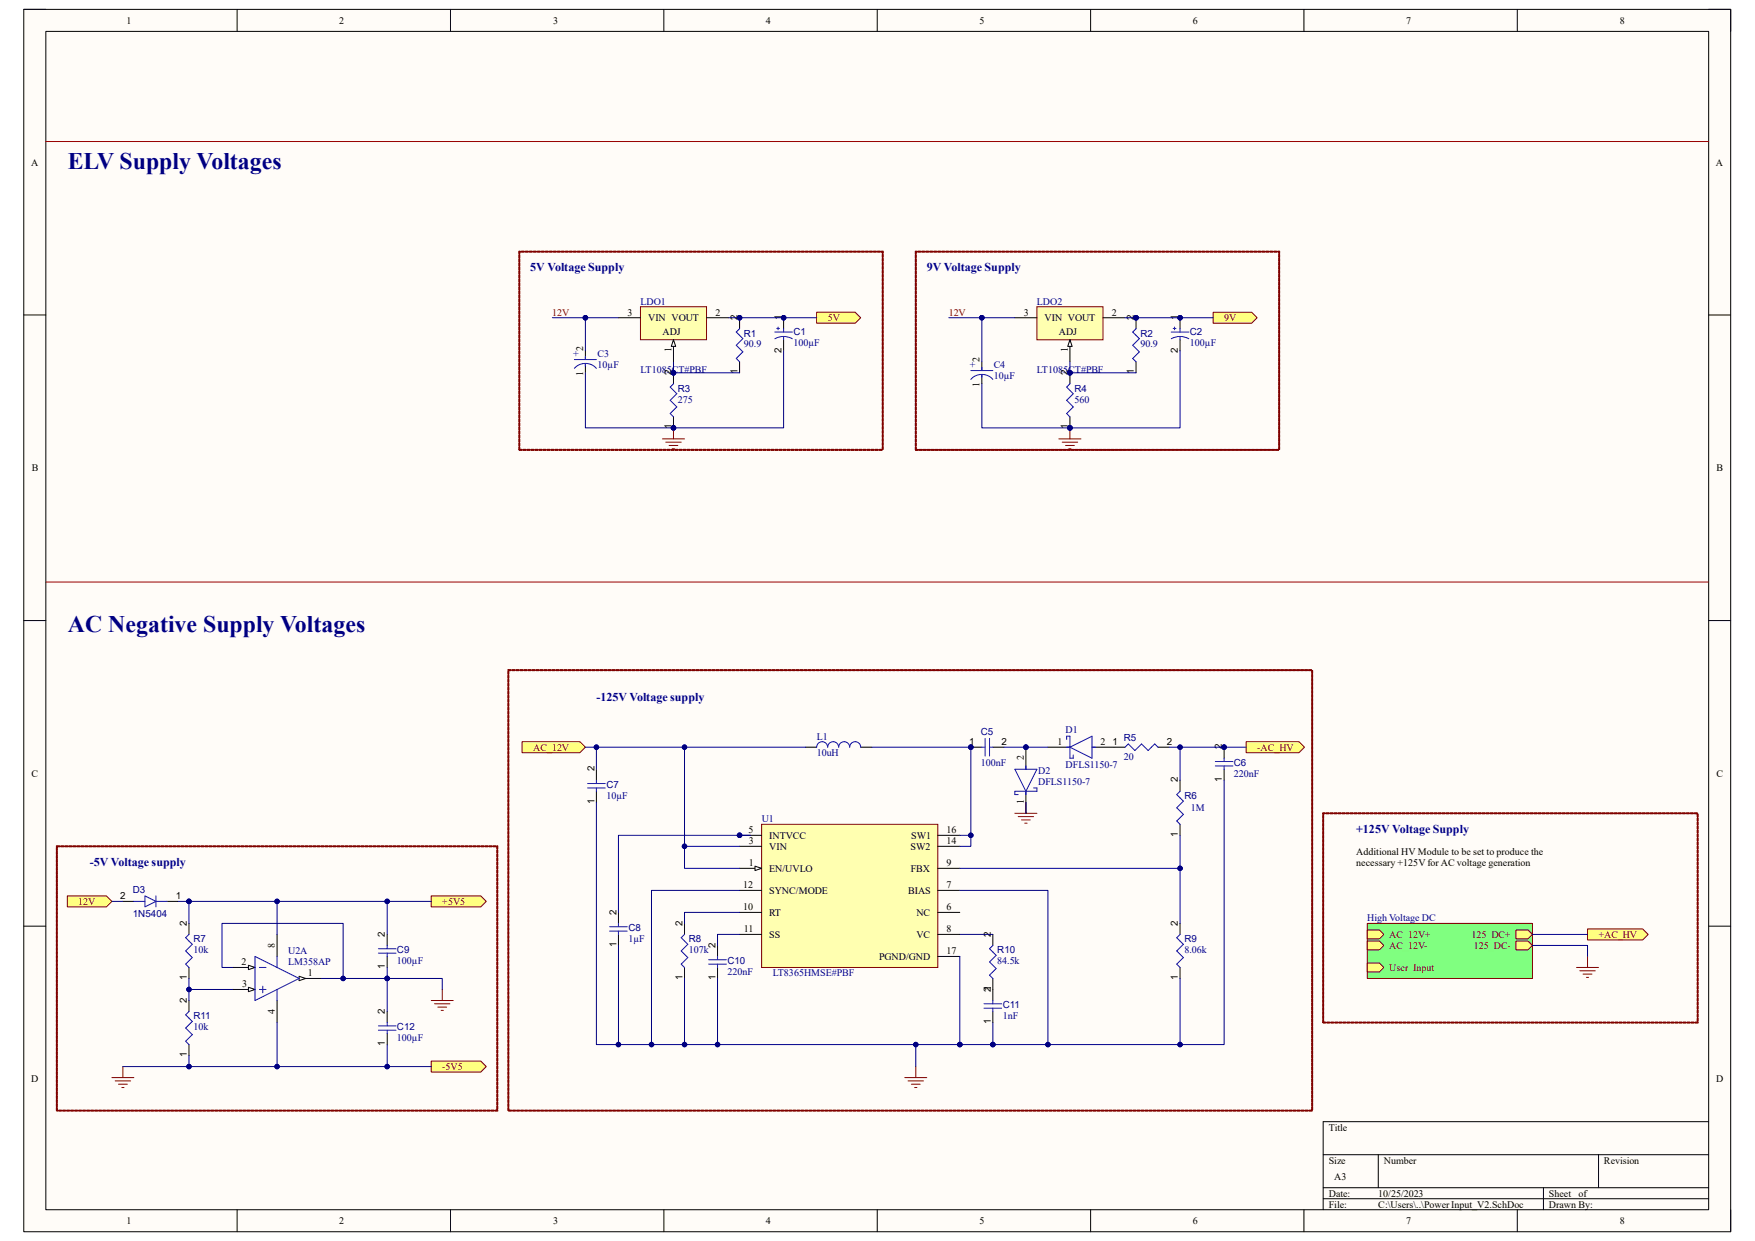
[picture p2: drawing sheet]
<svg xmlns="http://www.w3.org/2000/svg" width="297mm" height="210mm" viewBox="0 0 297 210" stroke-linecap="round" stroke-linejoin="round" font-family="sans-serif">
<defs><g id="words">
<g font-size="4" fill="#000080">
<text x="11.5" y="28.7">ELV Supply Voltages</text>
<text x="11.5" y="106.9">AC Negative Supply Voltages</text>
</g>
<g font-size="2" fill="#000080">
<text x="89.7" y="45.9">5V Voltage Supply</text>
<text x="156.8" y="45.9">9V Voltage Supply</text>
<text x="100.9" y="118.6">-125V Voltage supply</text>
<text x="229.5" y="140.9">+125V Voltage Supply</text>
<text x="15.2" y="146.5">-5V Voltage supply</text>
</g>
<g font-size="1.7">
<text x="21.4" y="4">1</text>
<text x="57.4" y="4">2</text>
<text x="93.6" y="4">3</text>
<text x="129.6" y="4">4</text>
<text x="165.8" y="4">5</text>
<text x="201.8" y="4">6</text>
<text x="238" y="4">7</text>
<text x="274.1" y="4">8</text>
<text x="5.3" y="28">A</text>
<text x="290.4" y="28">A</text>
<text x="106.2" y="53.4">3</text>
<text x="121.1" y="53.4">2</text>
<text x="173.3" y="53.4">3</text>
<text x="188.2" y="53.4">2</text>
<text x="98.7" y="59.3" transform="rotate(-90 98.7 59.3)">2</text>
<text x="109.7" y="54.4">VIN VOUT</text>
<text x="112.1" y="56.8">ADJ</text>
<text x="113.6" y="59.6" transform="rotate(-90 113.6 59.6)">1</text>
<text x="124.8" y="54.1" transform="rotate(-90 124.8 54.1)">2</text>
<text x="132.2" y="59.8" transform="rotate(-90 132.2 59.8)">2</text>
<text x="132.2" y="54.1" transform="rotate(-90 132.2 54.1)">1</text>
<text x="176.8" y="54.4">VIN VOUT</text>
<text x="179.2" y="56.8">ADJ</text>
<text x="180.7" y="59.6" transform="rotate(-90 180.7 59.6)">1</text>
<text x="191.9" y="54.1" transform="rotate(-90 191.9 54.1)">2</text>
<text x="199.3" y="59.8" transform="rotate(-90 199.3 59.8)">2</text>
<text x="199.3" y="54.1" transform="rotate(-90 199.3 54.1)">1</text>
<text x="98.7" y="63.7" transform="rotate(-90 98.7 63.7)">1</text>
<text x="113.6" y="63.5" transform="rotate(-90 113.6 63.5)">2</text>
<text x="124.8" y="63.3" transform="rotate(-90 124.8 63.3)">1</text>
<text x="165.8" y="65.6" transform="rotate(-90 165.8 65.6)">1</text>
<text x="165.8" y="61.2" transform="rotate(-90 165.8 61.2)">2</text>
<text x="180.7" y="63.5" transform="rotate(-90 180.7 63.5)">2</text>
<text x="191.9" y="63.3" transform="rotate(-90 191.9 63.3)">1</text>
<text x="113.6" y="72.6" transform="rotate(-90 113.6 72.6)">1</text>
<text x="180.7" y="72.6" transform="rotate(-90 180.7 72.6)">1</text>
<text x="5.4" y="79.8">B</text>
<text x="290.5" y="79.8">B</text>
<text x="5.3" y="131.4">C</text>
<text x="100.6" y="130.6" transform="rotate(-90 100.6 130.6)">2</text>
<text x="164" y="126.1">1</text>
<text x="169.5" y="126.1">2</text>
<text x="173.3" y="128.7" transform="rotate(-90 173.3 128.7)">2</text>
<text x="178.9" y="126.1">1</text>
<text x="186.3" y="126.1">2</text>
<text x="188.3" y="126.1">1</text>
<text x="197.5" y="126.1">2</text>
<text x="206.8" y="126.8" transform="rotate(-90 206.8 126.8)">2</text>
<text x="290.5" y="131.4">C</text>
<text x="100.6" y="136" transform="rotate(-90 100.6 136)">1</text>
<text x="173.3" y="136" transform="rotate(-90 173.3 136)">1</text>
<text x="199.3" y="132.4" transform="rotate(-90 199.3 132.4)">2</text>
<text x="206.8" y="132.3" transform="rotate(-90 206.8 132.3)">1</text>
<text x="126.7" y="141">5</text>
<text x="126.7" y="142.9">3</text>
<text x="130.2" y="141.9">INTVCC</text>
<text x="130.2" y="143.8">VIN</text>
<text x="154.1" y="143.8">SW2</text>
<text x="154.2" y="141.9">SW1</text>
<text x="160.2" y="141">16</text>
<text x="160.2" y="142.9">14</text>
<text x="199.3" y="141.6" transform="rotate(-90 199.3 141.6)">1</text>
<text x="126.7" y="146.6">1</text>
<text x="130.2" y="147.5">EN/UVLO</text>
<text x="154.1" y="147.5">FBX</text>
<text x="160.2" y="146.6">9</text>
<text x="229.5" y="144.7">Additional HV Module to be set to produce the</text>
<text x="229.5" y="146.6">necessary +125V for AC voltage generation</text>
<text x="20.3" y="152.2">2</text>
<text x="29.8" y="152.2">1</text>
<text x="104.3" y="154.8" transform="rotate(-90 104.3 154.8)">2</text>
<text x="125.8" y="154.1">10</text>
<text x="125.8" y="150.3">12</text>
<text x="130.2" y="155">RT</text>
<text x="130.2" y="151.3">SYNC/MODE</text>
<text x="153.7" y="151.3">BIAS</text>
<text x="155.1" y="155">NC</text>
<text x="160.2" y="150.3">7</text>
<text x="160.2" y="154.1">6</text>
<text x="31.6" y="156.6" transform="rotate(-90 31.6 156.6)">2</text>
<text x="46.5" y="160.4" transform="rotate(-90 46.5 160.4)">8</text>
<text x="65.2" y="158.5" transform="rotate(-90 65.2 158.5)">2</text>
<text x="104.3" y="160.2" transform="rotate(-90 104.3 160.2)">1</text>
<text x="115.5" y="156.6" transform="rotate(-90 115.5 156.6)">2</text>
<text x="121.1" y="160.4" transform="rotate(-90 121.1 160.4)">2</text>
<text x="125.9" y="157.8">11</text>
<text x="130.2" y="158.7">SS</text>
<text x="155.1" y="158.7">VC</text>
<text x="160.2" y="157.8">8</text>
<text x="160.2" y="161.5">17</text>
<text x="167.7" y="158.5" transform="rotate(-90 167.7 158.5)">2</text>
<text x="199.3" y="156.6" transform="rotate(-90 199.3 156.6)">2</text>
<text x="31.6" y="165.8" transform="rotate(-90 31.6 165.8)">1</text>
<text x="40.9" y="163.4">2</text>
<text x="41" y="167.1">3</text>
<text x="52.1" y="165.2">1</text>
<text x="65.2" y="164" transform="rotate(-90 65.2 164)">1</text>
<text x="115.5" y="165.8" transform="rotate(-90 115.5 165.8)">1</text>
<text x="121.1" y="165.8" transform="rotate(-90 121.1 165.8)">1</text>
<text x="148.8" y="162.4">PGND/GND</text>
<text x="167.7" y="167.8" transform="rotate(-90 167.7 167.8)">2</text>
<text x="167.7" y="167.7" transform="rotate(-90 167.7 167.7)">1</text>
<text x="199.3" y="165.8" transform="rotate(-90 199.3 165.8)">1</text>
<text x="31.6" y="169.7" transform="rotate(-90 31.6 169.7)">2</text>
<text x="46.5" y="171.6" transform="rotate(-90 46.5 171.6)">4</text>
<text x="65.2" y="171.5" transform="rotate(-90 65.2 171.5)">2</text>
<text x="167.7" y="173.3" transform="rotate(-90 167.7 173.3)">1</text>
<text x="31.6" y="178.9" transform="rotate(-90 31.6 178.9)">1</text>
<text x="65.2" y="177" transform="rotate(-90 65.2 177)">1</text>
<text x="5.3" y="183.2">D</text>
<text x="290.4" y="183.2">D</text>
<text x="224.9" y="191.3">Title</text>
<text x="224.9" y="196.9">Size</text>
<text x="234.2" y="196.9">Number</text>
<text x="271.4" y="196.9">Revision</text>
<text x="224.9" y="202.5">Date:</text>
<text x="225.8" y="199.7">A3</text>
<text x="233.3" y="202.5">10/25/2023</text>
<text x="262.1" y="202.5">Sheet</text>
<text x="267.2" y="202.5">of</text>
<text x="21.4" y="207.2">1</text>
<text x="57.4" y="207.2">2</text>
<text x="93.6" y="207.2">3</text>
<text x="129.6" y="207.2">4</text>
<text x="165.8" y="207.2">5</text>
<text x="201.8" y="207.2">6</text>
<text x="224.9" y="204.4">File:</text>
<text x="233.3" y="204.4">C:\Users\..\Power Input_V2.SchDoc</text>
<text x="238" y="207.2">7</text>
<text x="262.1" y="204.4">Drawn By:</text>
<text x="274.1" y="207.2">8</text>
</g>
<g font-size="1.7" fill="#800000">
<text x="93.5" y="53.4">12V</text>
<text x="160.6" y="53.4">12V</text>
<text x="140.1" y="54.4">5V</text>
<text x="207.2" y="54.4">9V</text>
<text x="90.2" y="127">AC_12V</text>
<text x="212.8" y="127">-AC_HV</text>
<text x="13.3" y="153.1">12V</text>
<text x="74.8" y="153.1">+5V5</text>
<text x="235.1" y="158.7">AC_12V+</text>
<text x="235.1" y="160.6">AC_12V-</text>
<text x="249" y="158.7">125_DC+</text>
<text x="249.4" y="160.6">125_DC-</text>
<text x="270.5" y="158.7">+AC_HV</text>
<text x="235.1" y="164.3">User_Input</text>
<text x="74.8" y="181.1">-5V5</text>
</g>
<g font-size="1.7" fill="#000080">
<text x="108.4" y="51.6">LDO1</text>
<text x="175.5" y="51.6">LDO2</text>
<text x="125.9" y="58.8">90.9</text>
<text x="125.9" y="57">R1</text>
<text x="134.3" y="58.5">100µF</text>
<text x="134.3" y="56.7">C1</text>
<text x="193" y="58.8">90.9</text>
<text x="193" y="57">R2</text>
<text x="201.4" y="58.5">100µF</text>
<text x="201.4" y="56.7">C2</text>
<text x="97" y="60.5">+</text>
<text x="101.1" y="62.4">10µF</text>
<text x="101.1" y="60.5">C3</text>
<text x="108.4" y="63.1">LT1085CT#PBF</text>
<text x="164.1" y="62.4">+</text>
<text x="168.2" y="64.2">10µF</text>
<text x="168.2" y="62.4">C4</text>
<text x="175.5" y="63.1">LT1085CT#PBF</text>
<text x="114.7" y="68.2">275</text>
<text x="114.7" y="66.3">R3</text>
<text x="181.8" y="68.2">560</text>
<text x="181.8" y="66.3">R4</text>
<text x="138.2" y="125.2">L1</text>
<text x="166" y="124.4">C5</text>
<text x="180.3" y="124">D1</text>
<text x="190.2" y="125.3">R5</text>
<text x="138.2" y="128">10uH</text>
<text x="166" y="129.6">100nF</text>
<text x="175.7" y="130.9">D2</text>
<text x="180.3" y="130">DFLS1150-7</text>
<text x="190.2" y="128.7">20</text>
<text x="208.8" y="131.5">220nF</text>
<text x="208.8" y="129.7">C6</text>
<text x="102.6" y="135.2">10µF</text>
<text x="102.6" y="133.4">C7</text>
<text x="175.7" y="132.8">DFLS1150-7</text>
<text x="200.4" y="135.3">R6</text>
<text x="201.5" y="137.3">1M</text>
<text x="128.9" y="139.1">U1</text>
<text x="22.5" y="151.1">D3</text>
<text x="22.5" y="155.2">1N5404</text>
<text x="231.4" y="155.9">High Voltage DC</text>
<text x="32.7" y="161.3">10k</text>
<text x="32.7" y="159.5">R7</text>
<text x="48.8" y="161.5">U2A</text>
<text x="67.2" y="161.3">C9</text>
<text x="106.3" y="159.5">1µF</text>
<text x="106.3" y="157.6">C8</text>
<text x="116.6" y="161.3">107k</text>
<text x="116.6" y="159.5">R8</text>
<text x="168.8" y="161.3">R10</text>
<text x="200.4" y="161.3">8.06k</text>
<text x="200.4" y="159.5">R9</text>
<text x="48.8" y="163.4">LM358AP</text>
<text x="67.2" y="163.2">100µF</text>
<text x="123.1" y="165.1">220nF</text>
<text x="123.1" y="163.2">C10</text>
<text x="130.8" y="165.2">LT8365HMSE#PBF</text>
<text x="168.8" y="163.2">84.5k</text>
<text x="32.7" y="172.5">R11</text>
<text x="169.7" y="172.5">1nF</text>
<text x="169.7" y="170.6">C11</text>
<text x="32.7" y="174.4">10k</text>
<text x="67.2" y="176.2">100µF</text>
<text x="67.2" y="174.4">C12</text>
</g>
</g></defs>
<path d="M4 1.6h288.9v206.8h-288.9z" fill-rule="evenodd" fill="#fffcf8"/>
<path d="M4 1.6h288.9v206.8h-288.9z" fill="none" stroke="#000" stroke-width=".17"/>
<path d="M7.8 5.3h281.4v199.4h-281.4z" fill-rule="evenodd" fill="#fffcf8"/>
<g fill="none" stroke="#000" stroke-width=".17">
<path d="M4 1.6h3.7M7.8 5.3h281.4v199.4h-281.4zM40.1 1.6v3.7M76.2 1.6v3.7M112.3 1.6v3.7M148.5 1.6v3.7M184.6 1.6v3.7M220.7 1.6v3.7M256.8 1.6v3.7M289.2 1.6h3.7v3.7M4 53.3h3.7M289.2 53.3h3.7"/>
<path d="M4 105h3.8M289.2 105h3.7M4 156.7h3.8M20.8 152.5h1.9M28.3 152.5h1.8M32 156.3v1.8M289.2 156.7h3.7M32 163.7v1.9M32 169.3v1.9M32 176.8v1.8M50.6 165.6h3.7M223.9 195.4h65.3"/>
<path d="M233.3 195.4v5.6M270.5 195.4v5.6M289.2 189.8h-65.3v14.9M40.1 204.7v3.7M76.2 204.7v3.7M112.4 204.7v3.7M148.5 204.7v3.7M184.6 204.7v3.7M220.7 204.7v3.7M223.9 201h65.3M223.9 202.9h65.3M256.8 204.7v3.7"/>
<path d="M261.2 201v3.7M292.9 204.7v3.7"/>
</g>
<path d="M22.7 152.5h1.8M24.5 151.6l1.9 .9-1.9 1zM26.4 151.6v1.9M26.4 152.5h1.9M32 158.1l-.6 .6 1.1 1.1-1.1 1.1 1.1 1.1-1.1 1.2 .6 .5M32 171.2l-.6 .5 1.1 1.2-1.1 1.1 1.1 1.1-1.1 1.1 .6 .6" fill="none" stroke="#00f" stroke-width=".17"/>
<path d="M50.6 165.2l1.1 .4-1.1 .4z" fill="#f8fcff"/>
<path d="M39.4 167.4h3.8M50.6 165.2l1.1 .4-1.1 .4z" fill="none" stroke="#000" stroke-width=".17"/>
<path d="M42 167.1l1.2 .3-1.2 .4z" fill="#f8fcff"/>
<path d="M39.4 163.7h3.8M42 167.1l1.2 .3-1.2 .4z" fill="none" stroke="#000" stroke-width=".17"/>
<path d="M42 163.4l1.2 .3-1.2 .4z" fill="#f8fcff"/>
<path d="M46.9 158.1v3.8M65.5 158.1v1.9M42 163.4l1.2 .3-1.2 .4zM46.9 169.3v3.7M65.5 161.9v1.8M65.5 171.2v1.8M65.5 174.9v1.9" fill="none" stroke="#000" stroke-width=".17"/>
<g fill="none" stroke="#00f" stroke-width=".17">
<path d="M65.5 160v.6M43.2 161.9l7.4 3.7-7.4 3.7zM43.9 163.7h1.1M43.9 167.4h1.1M44.5 166.9v1.1M46.9 161.9v1.8M46.9 167.4v1.9M64 160.6h3M64 161.3h3M64 173.6h3M64 174.3h3M65.5 161.3v.6"/>
<path d="M65.5 173v.6M65.5 174.3v.6"/>
</g>
<path d="M73 179.6h8.4l.9 .9-.9 .9h-8.4z" fill-rule="evenodd" fill="#ffff80"/>
<path d="M73 179.6h8.4l.9 .9-.9 .9h-8.4z" fill="none" stroke="#800000" stroke-width=".17"/>
<path d="M73 151.6h8.4l.9 .9-.9 1h-8.4z" fill-rule="evenodd" fill="#ffff80"/>
<path d="M73 151.6h8.4l.9 .9-.9 1h-8.4zM73 169.3h3.7M73.5 169.9h2.6M74.1 170.4h1.5M74.7 171h.3M74.8 167.4v1.9" fill="none" stroke="#800000" stroke-width=".17"/>
<circle cx="125.2" cy="141.4" r=".37" fill="#000080"/>
<circle cx="125.2" cy="141.4" r=".37" fill="none" stroke="#000080" stroke-width=".17"/>
<path d="M128.9 139.5h29.8v24.2h-29.8z" fill-rule="evenodd" fill="#ffffb0"/>
<path d="M128.9 139.5h29.8v24.2h-29.8z" fill="none" stroke="#800000" stroke-width=".17"/>
<path d="M125.2 141.4h3.7" fill="none" stroke="#000" stroke-width=".17"/>
<circle cx="125.2" cy="141.4" r=".37" fill="#000080"/>
<circle cx="125.2" cy="141.4" r=".37" fill="none" stroke="#000080" stroke-width=".17"/>
<path d="M125.2 143.2h3.7M125.2 146.9h3.7M158.7 143.2h3.7M158.7 141.4h3.7M158.7 150.7h3.7" fill="none" stroke="#000" stroke-width=".17"/>
<path d="M127.8 146.6l1.1 .3-1.1 .4z" fill="#f8fcff"/>
<path d="M100.9 130.2v1.8M100.9 133.9v1.9M136.3 126.4h1.9M145.7 126.4h1.8M125.2 154.4h3.7M125.2 158.1h3.7M125.2 150.7h3.7M127.8 146.6l1.1 .3-1.1 .4zM158.7 146.9h3.7M158.7 154.4h3.7M158.7 158.1h3.7M158.7 161.9h3.7" fill="none" stroke="#000" stroke-width=".17"/>
<path d="M99.4 132.6h3M99.4 133.3h3M100.9 132v.6M100.9 133.3v.6M138.2 126.4a.93 .93 0 0 1 .9-.9 .93 .93 0 0 1 1 .9 .93 .93 0 0 1 .9-.9 .93 .93 0 0 1 .9 .9 .93 .93 0 0 1 1-.9 .93 .93 0 0 1 .9 .9 .93 .93 0 0 1 .9-.9 .93 .93 0 0 1 1 .9" fill="none" stroke="#00f" stroke-width=".17"/>
<path d="M153.1 182.4h3.7M153.7 182.9h2.6M154.2 183.5h1.5M154.8 184h.4M155 180.5v1.9" fill="none" stroke="#800000" stroke-width=".17"/>
<circle cx="164.3" cy="126.4" r=".37" fill="#000080"/>
<circle cx="164.3" cy="126.4" r=".37" fill="none" stroke="#000080" stroke-width=".17"/>
<path d="M164.3 126.4h1.9" fill="none" stroke="#000" stroke-width=".17"/>
<circle cx="164.3" cy="126.4" r=".37" fill="#000080"/>
<circle cx="164.3" cy="126.4" r=".37" fill="none" stroke="#000080" stroke-width=".17"/>
<path d="M168 126.4h1.9M177.3 126.4h3.8M184.8 126.4h3.7" fill="none" stroke="#000" stroke-width=".17"/>
<path d="M166.2 126.4h.5M166.7 125v2.9M167.5 125v2.9M167.5 126.4h.5M180.5 126.4h.6M180.5 125.1v-.5h.6v3.7h.5v-.5M181.1 126.4l3.7-1.8v3.7zM184.8 126.4h.6" fill="none" stroke="#00f" stroke-width=".17"/>
<circle cx="173.6" cy="126.4" r=".37" fill="#000080"/>
<circle cx="173.6" cy="126.4" r=".37" fill="none" stroke="#000080" stroke-width=".17"/>
<path d="M173.6 126.4v3.8" fill="none" stroke="#000" stroke-width=".17"/>
<circle cx="173.6" cy="126.4" r=".37" fill="#000080"/>
<circle cx="173.6" cy="126.4" r=".37" fill="none" stroke="#000080" stroke-width=".17"/>
<g fill="none" stroke="#000" stroke-width=".17">
<path d="M173.6 133.9v3.7M188.5 126.4h1.9M196 126.4h1.8M199.7 132v1.9M199.7 139.5v1.9M104.7 154.4v1.9M104.7 158.1v1.9M115.8 156.3v1.8M121.4 160v1.9M168 158.1v1.9M115.8 163.7v1.9M121.4 163.7v1.9"/>
<path d="M168 165.6v1.8"/>
</g>
<g fill="none" stroke="#00f" stroke-width=".17">
<path d="M171.8 133.9v.6h.5M171.8 130.2h3.7l-1.9 3.7zM173.6 129.6v.6M173.6 133.9v.6M174.9 133.3h.6v.6h-3.7M190.4 126.4l.6-.5 1.1 1.1 1.1-1.1 1.1 1.1 1.1-1.1 .6 .5M199.7 133.9l-.6 .6 1.2 1.1-1.2 1.1 1.2 1.1-1.2 1.1 .6 .6M103.2 156.8h3M103.2 157.6h3M104.7 156.3v.5M104.7 157.6v.5M115.8 158.1l-.5 .6 1.1 1.1-1.1 1.1 1.1 1.1-1.1 1.2 .5 .5"/>
<path d="M168 160l-.5 .6 1.1 1.1-1.1 1.1 1.1 1.1-1.1 1.1 .5 .6M119.9 162.4h3M119.9 163.2h3M121.4 161.9v.5M121.4 163.2v.5"/>
</g>
<path d="M171.8 137.6h3.7M172.3 138.2h2.6M172.9 138.8h1.5M173.4 139.3h.4M173.6 135.8v1.8" fill="none" stroke="#800000" stroke-width=".17"/>
<circle cx="207.2" cy="126.4" r=".37" fill="#000080"/>
<circle cx="207.2" cy="126.4" r=".37" fill="none" stroke="#000080" stroke-width=".17"/>
<path d="M207.2 126.4v1.9M207.2 130.2v1.8" fill="none" stroke="#000" stroke-width=".17"/>
<circle cx="207.2" cy="126.4" r=".37" fill="#000080"/>
<circle cx="207.2" cy="126.4" r=".37" fill="none" stroke="#000080" stroke-width=".17"/>
<path d="M205.7 128.9h3M205.7 129.6h3M207.2 128.3v.6M207.2 129.6v.6M199.7 158.1l-.6 .6 1.2 1.1-1.2 1.1 1.2 1.2-1.2 1.1 .6 .5M166.5 169.9h3M166.5 170.6h3M168 169.3v.6M168 170.6v.6" fill="none" stroke="#00f" stroke-width=".17"/>
<path d="M199.7 156.3v1.8M168 167.4v1.9M168 171.2v1.8M199.7 163.7v1.9" fill="none" stroke="#000" stroke-width=".17"/>
<path d="M210.9 125.5h8.9l1 .9-1 1h-8.9z" fill-rule="evenodd" fill="#ffff80"/>
<path d="M210.9 125.5h8.9l1 .9-1 1h-8.9z" fill="none" stroke="#800000" stroke-width=".17"/>
<g fill="#800000" stroke="#800000" stroke-width=".17">
<path d="M9.5 187.4h.2v.5h-.2zM9.5 186.8h.2v.5h-.2zM9.5 186.1h.2v.5h-.2zM9.5 185.4h.2v.5h-.2zM9.5 184.7h.2v.5h-.2zM9.5 184.1h.2v.5h-.2zM9.5 183.4h.2v.5h-.2zM9.5 182.7h.2v.5h-.2zM9.5 182h.2v.5h-.2zM9.5 181.3h.2v.6h-.2zM9.5 180.7h.2v.5h-.2zM9.5 180h.2v.5h-.2zM9.5 179.3h.2v.5h-.2zM9.5 178.6h.2v.5h-.2zM9.5 178h.2v.5h-.2zM9.5 177.3h.2v.5h-.2zM9.5 176.6h.2v.5h-.2zM9.5 175.9h.2v.5h-.2zM9.5 175.2h.2v.6h-.2zM9.5 174.6h.2v.5h-.2zM9.5 173.9h.2v.5h-.2zM9.5 173.2h.2v.5h-.2zM9.5 172.5h.2v.5h-.2zM9.5 171.9h.2v.5h-.2zM9.5 171.2h.2v.5h-.2zM9.5 170.5h.2v.5h-.2zM9.5 169.8h.2v.5h-.2zM9.5 169.2h.2v.5h-.2zM9.5 168.5h.2v.5h-.2zM9.5 167.8h.2v.5h-.2zM9.5 167.1h.2v.5h-.2zM9.5 166.4h.2v.6h-.2zM9.5 165.8h.2v.5h-.2zM9.5 165.1h.2v.5h-.2zM9.5 164.4h.2v.5h-.2zM9.5 163.7h.2v.5h-.2zM9.5 163.1h.2v.5h-.2zM9.5 162.4h.2v.5h-.2zM9.5 161.7h.2v.5h-.2zM9.5 161h.2v.5h-.2zM9.5 160.3h.2v.6h-.2zM9.5 159.7h.2v.5h-.2zM9.5 159h.2v.5h-.2zM9.5 158.3h.2v.5h-.2zM9.5 157.6h.2v.5h-.2zM9.5 157h.2v.5h-.2zM9.5 156.3h.2v.5h-.2zM9.5 155.6h.2v.5h-.2zM9.5 154.9h.2v.5h-.2zM9.5 154.3h.2v.5h-.2zM9.5 153.6h.2v.5h-.2zM9.5 152.9h.2v.5h-.2zM9.5 152.2h.2v.5h-.2zM9.5 151.5h.2v.6h-.2zM9.5 150.9h.2v.5h-.2zM9.5 150.2h.2v.5h-.2zM9.5 149.5h.2v.5h-.2zM9.5 148.8h.2v.5h-.2zM9.5 148.2h.2v.5h-.2zM9.5 147.5h.2v.5h-.2zM9.5 146.8h.2v.5h-.2zM9.5 146.1h.2v.5h-.2zM9.5 145.4h.2v.6h-.2zM9.5 144.8h.2v.5h-.2zM9.5 144.1h.2v.5h-.2zM9.5 143.4h.2v.5h-.2zM9.5 143.1h.6v.2h-.5l.1-.1h-.2zM10.3 143.1h.5v.2h-.5zM11 143.1h.5v.2h-.5zM11.6 143.1h.5v.2h-.5zM12.3 143.1h.5v.2h-.5zM13 143.1h.5v.2h-.5zM13.7 143.1h.5v.2h-.5zM14.3 143.1h.5v.2h-.5zM15 143.1h.5v.2h-.5zM15.7 143.1h.5v.2h-.5zM16.4 143.1h.5v.2h-.5zM17 143.1h.6v.2h-.6zM17.7 143.1h.5v.2h-.5zM18.4 143.1h.5v.2h-.5zM19.1 143.1h.5v.2h-.5zM19.8 143.1h.5v.2h-.5zM20.4 143.1h.5v.2h-.5zM21.1 143.1h.5v.2h-.5zM21.8 143.1h.5v.2h-.5zM22.5 143.1h.5v.2h-.5zM23.1 143.1h.6v.2h-.6zM23.8 143.1h.5v.2h-.5zM24.5 143.1h.5v.2h-.5zM25.2 143.1h.5v.2h-.5zM25.9 143.1h.5v.2h-.5zM26.5 143.1h.5v.2h-.5zM27.2 143.1h.5v.2h-.5zM27.9 143.1h.5v.2h-.5zM28.6 143.1h.5v.2h-.5zM29.2 143.1h.5v.2h-.5zM29.9 143.1h.5v.2h-.5zM30.6 143.1h.5v.2h-.5zM31.3 143.1h.5v.2h-.5zM32 143.1h.5v.2h-.5zM32.6 143.1h.5v.2h-.5zM33.3 143.1h.5v.2h-.5zM34 143.1h.5v.2h-.5zM34.7 143.1h.5v.2h-.5zM35.3 143.1h.5v.2h-.5zM36 143.1h.5v.2h-.5zM36.7 143.1h.5v.2h-.5zM37.4 143.1h.5v.2h-.5zM38 143.1h.6v.2h-.6zM38.7 143.1h.5v.2h-.5zM39.4 143.1h.5v.2h-.5zM40.1 143.1h.5v.2h-.5zM40.8 143.1h.5v.2h-.5zM41.4 143.1h.5v.2h-.5zM42.1 143.1h.5v.2h-.5zM42.8 143.1h.5v.2h-.5zM43.5 143.1h.5v.2h-.5zM44.1 143.1h.6v.2h-.6zM44.8 143.1h.5v.2h-.5zM45.5 143.1h.5v.2h-.5zM46.2 143.1h.5v.2h-.5zM46.9 143.1h.5v.2h-.5zM47.5 143.1h.5v.2h-.5zM48.2 143.1h.5v.2h-.5zM48.9 143.1h.5v.2h-.5zM49.6 143.1h.5v.2h-.5zM50.2 143.1h.5v.2h-.5zM50.9 143.1h.5v.2h-.5zM51.6 143.1h.5v.2h-.5zM52.3 143.1h.5v.2h-.5zM52.9 143.1h.6v.2h-.6zM53.6 143.1h.5v.2h-.5zM54.3 143.1h.5v.2h-.5zM55 143.1h.5v.2h-.5zM55.7 143.1h.5v.2h-.5zM56.3 143.1h.5v.2h-.5zM57 143.1h.5v.2h-.5zM57.7 143.1h.5v.2h-.5zM58.4 143.1h.5v.2h-.5zM59 143.1h.6v.2h-.6zM59.7 143.1h.5v.2h-.5zM60.4 143.1h.5v.2h-.5zM61.1 143.1h.5v.2h-.5zM61.8 143.1h.5v.2h-.5zM62.4 143.1h.5v.2h-.5zM63.1 143.1h.5v.2h-.5zM63.8 143.1h.5v.2h-.5zM64.5 143.1h.5v.2h-.5zM65.1 143.1h.5v.2h-.5zM65.8 143.1h.5v.2h-.5zM66.5 143.1h.5v.2h-.5zM67.2 143.1h.5v.2h-.5zM67.8 143.1h.6v.2h-.6zM68.5 143.1h.5v.2h-.5zM69.2 143.1h.5v.2h-.5zM69.9 143.1h.5v.2h-.5zM70.6 143.1h.5v.2h-.5zM71.2 143.1h.5v.2h-.5zM71.9 143.1h.5v.2h-.5zM72.6 143.1h.5v.2h-.5zM73.3 143.1h.5v.2h-.5zM73.9 143.1h.6v.2h-.6zM74.6 143.1h.5v.2h-.5zM75.3 143.1h.5v.2h-.5zM76 143.1h.5v.2h-.5zM76.7 143.1h.5v.2h-.5zM77.3 143.1h.5v.2h-.5zM78 143.1h.5v.2h-.5zM78.7 143.1h.5v.2h-.5zM79.4 143.1h.5v.2h-.5zM80 143.1h.5v.2h-.5zM80.7 143.1h.5v.2h-.5zM81.4 143.1h.5v.2h-.5zM82.1 143.1h.5v.2h-.5zM82.8 143.1h.5v.2h-.5zM83.4 143.1h.5v.2h-.5zM84.1 143.1h.1v.6h-.1zM84.1 143.8h.1v.5h-.1zM84.1 144.5h.1v.5h-.1zM84.1 145.2h.1v.5h-.1zM84.1 145.9h.1v.5h-.1zM84.1 146.5h.1v.6h-.1zM84.1 147.2h.1v.5h-.1zM84.1 147.9h.1v.5h-.1zM84.1 148.6h.1v.5h-.1zM84.1 149.3h.1v.5h-.1zM84.1 149.9h.1v.5h-.1zM84.1 150.6h.1v.5h-.1zM84.1 151.3h.1v.5h-.1zM84.1 152h.1v.5h-.1zM84.1 152.6h.1v.6h-.1zM84.1 153.3h.1v.5h-.1zM84.1 154h.1v.5h-.1zM84.1 154.7h.1v.5h-.1zM84.1 155.4h.1v.5h-.1zM84.1 156h.1v.5h-.1zM84.1 156.7h.1v.5h-.1zM84.1 157.4h.1v.5h-.1zM84.1 158.1h.1v.5h-.1zM84.1 158.7h.1v.5h-.1zM84.1 159.4h.1v.5h-.1zM84.1 160.1h.1v.5h-.1zM84.1 160.8h.1v.5h-.1zM84.1 161.4h.1v.6h-.1zM84.1 162.1h.1v.5h-.1zM84.1 162.8h.1v.5h-.1zM84.1 163.5h.1v.5h-.1zM84.1 164.2h.1v.5h-.1zM84.1 164.8h.1v.5h-.1zM84.1 165.5h.1v.5h-.1zM84.1 166.2h.1v.5h-.1zM84.1 166.9h.1v.5h-.1zM84.1 167.5h.1v.6h-.1zM84.1 168.2h.1v.5h-.1zM84.1 168.9h.1v.5h-.1zM84.1 169.6h.1v.5h-.1zM84.1 170.3h.1v.5h-.1zM84.1 170.9h.1v.5h-.1zM84.1 171.6h.1v.5h-.1zM84.1 172.3h.1v.5h-.1zM84.1 173h.1v.5h-.1zM84.1 173.6h.1v.5h-.1zM84.1 174.3h.1v.5h-.1zM84.1 175h.1v.5h-.1zM84.1 175.7h.1v.5h-.1zM84.1 176.4h.1v.5h-.1zM84.1 177h.1v.5h-.1zM84.1 177.7h.1v.5h-.1zM84.1 178.4h.1v.5h-.1zM84.1 179.1h.1v.5h-.1zM84.1 179.7h.1v.5h-.1zM84.1 180.4h.1v.5h-.1zM84.1 181.1h.1v.5h-.1zM84.1 181.8h.1v.5h-.1zM84.1 182.4h.1v.6h-.1zM84.1 183.1h.1v.5h-.1zM84.1 183.8h.1v.5h-.1zM84.1 184.5h.1v.5h-.1zM84.1 185.2h.1v.5h-.1zM84.1 185.8h.1v.5h-.1zM84.1 186.5h.1v.5h-.1zM84.1 187.2h.1v.5h-.1zM83.7 187.9h.5h-.1h.1v.1h-.5zM83.1 187.9h.5v.1h-.5zM82.4 187.9h.5v.1h-.5zM81.7 187.9h.5v.1h-.5zM81 187.9h.5v.1h-.5zM80.4 187.9h.5v.1h-.5zM79.7 187.9h.5v.1h-.5zM79 187.9h.5v.1h-.5zM78.3 187.9h.5v.1h-.5zM77.6 187.9h.6v.1h-.6zM77 187.9h.5v.1h-.5zM76.3 187.9h.5v.1h-.5zM75.6 187.9h.5v.1h-.5zM74.9 187.9h.5v.1h-.5zM74.3 187.9h.5v.1h-.5zM73.6 187.9h.5v.1h-.5zM72.9 187.9h.5v.1h-.5zM72.2 187.9h.5v.1h-.5zM71.6 187.9h.5v.1h-.5zM70.9 187.9h.5v.1h-.5zM70.2 187.9h.5v.1h-.5zM69.5 187.9h.5v.1h-.5zM68.8 187.9h.6v.1h-.6zM68.2 187.9h.5v.1h-.5zM67.5 187.9h.5v.1h-.5zM66.8 187.9h.5v.1h-.5zM66.1 187.9h.5v.1h-.5zM65.5 187.9h.5v.1h-.5zM64.8 187.9h.5v.1h-.5zM64.1 187.9h.5v.1h-.5zM63.4 187.9h.5v.1h-.5zM62.7 187.9h.6v.1h-.6zM62.1 187.9h.5v.1h-.5zM61.4 187.9h.5v.1h-.5zM60.7 187.9h.5v.1h-.5zM60 187.9h.5v.1h-.5zM59.4 187.9h.5v.1h-.5zM58.7 187.9h.5v.1h-.5zM58 187.9h.5v.1h-.5zM57.3 187.9h.5v.1h-.5zM56.7 187.9h.5v.1h-.5zM56 187.9h.5v.1h-.5zM55.3 187.9h.5v.1h-.5zM54.6 187.9h.5v.1h-.5zM53.9 187.9h.6v.1h-.6zM53.3 187.9h.5v.1h-.5zM52.6 187.9h.5v.1h-.5zM51.9 187.9h.5v.1h-.5zM51.2 187.9h.5v.1h-.5zM50.6 187.9h.5v.1h-.5zM49.9 187.9h.5v.1h-.5zM49.2 187.9h.5v.1h-.5zM48.5 187.9h.5v.1h-.5zM47.8 187.9h.6v.1h-.6zM47.2 187.9h.5v.1h-.5zM46.5 187.9h.5v.1h-.5zM45.8 187.9h.5v.1h-.5zM45.1 187.9h.5v.1h-.5zM44.5 187.9h.5v.1h-.5zM43.8 187.9h.5v.1h-.5zM43.1 187.9h.5v.1h-.5zM42.4 187.9h.5v.1h-.5zM41.8 187.9h.5v.1h-.5zM41.1 187.9h.5v.1h-.5zM40.4 187.9h.5v.1h-.5zM39.7 187.9h.5v.1h-.5zM39 187.9h.5v.1h-.5zM38.4 187.9h.5v.1h-.5zM37.7 187.9h.5v.1h-.5zM37 187.9h.5v.1h-.5zM36.3 187.9h.5v.1h-.5zM35.7 187.9h.5v.1h-.5zM35 187.9h.5v.1h-.5zM34.3 187.9h.5v.1h-.5zM33.6 187.9h.5v.1h-.5zM32.9 187.9h.6v.1h-.6zM32.3 187.9h.5v.1h-.5zM31.6 187.9h.5v.1h-.5zM30.9 187.9h.5v.1h-.5zM30.2 187.9h.5v.1h-.5zM29.6 187.9h.5v.1h-.5zM28.9 187.9h.5v.1h-.5zM28.2 187.9h.5v.1h-.5zM27.5 187.9h.5v.1h-.5zM26.8 187.9h.6v.1h-.6zM26.2 187.9h.5v.1h-.5zM25.5 187.9h.5v.1h-.5zM24.8 187.9h.5v.1h-.5zM24.1 187.9h.5v.1h-.5zM23.5 187.9h.5v.1h-.5zM22.8 187.9h.5v.1h-.5zM22.1 187.9h.5v.1h-.5zM21.4 187.9h.5v.1h-.5zM20.8 187.9h.5v.1h-.5zM20.1 187.9h.5v.1h-.5zM19.4 187.9h.5v.1h-.5zM18.7 187.9h.5v.1h-.5zM18 187.9h.6v.1h-.6zM17.4 187.9h.5v.1h-.5zM16.7 187.9h.5v.1h-.5zM16 187.9h.5v.1h-.5zM15.3 187.9h.5v.1h-.5zM14.7 187.9h.5v.1h-.5zM14 187.9h.5v.1h-.5zM13.3 187.9h.5v.1h-.5zM12.6 187.9h.5v.1h-.5zM11.9 187.9h.6v.1h-.6zM11.3 187.9h.5v.1h-.5zM10.6 187.9h.5v.1h-.5zM9.9 187.9h.5v.1h-.5zM9.6 187.9h.1v.1h-.1z"/>
<path d="M85.9 187.4h.2v.5h-.2zM85.9 186.8h.2v.5h-.2zM85.9 186.1h.2v.5h-.2zM85.9 185.4h.2v.5h-.2zM85.9 184.7h.2v.5h-.2zM85.9 184.1h.2v.5h-.2zM85.9 183.4h.2v.5h-.2zM85.9 182.7h.2v.5h-.2zM85.9 182h.2v.5h-.2zM85.9 181.3h.2v.6h-.2zM85.9 180.7h.2v.5h-.2zM85.9 180h.2v.5h-.2zM85.9 179.3h.2v.5h-.2zM85.9 178.6h.2v.5h-.2zM85.9 178h.2v.5h-.2zM85.9 177.3h.2v.5h-.2zM85.9 176.6h.2v.5h-.2zM85.9 175.9h.2v.5h-.2zM85.9 175.2h.2v.6h-.2zM85.9 174.6h.2v.5h-.2zM85.9 173.9h.2v.5h-.2zM85.9 173.2h.2v.5h-.2zM85.9 172.5h.2v.5h-.2zM85.9 171.9h.2v.5h-.2zM85.9 171.2h.2v.5h-.2zM85.9 170.5h.2v.5h-.2zM85.9 169.8h.2v.5h-.2zM85.9 169.2h.2v.5h-.2zM85.9 168.5h.2v.5h-.2zM85.9 167.8h.2v.5h-.2zM85.9 167.1h.2v.5h-.2zM85.9 166.4h.2v.6h-.2zM85.9 165.8h.2v.5h-.2zM85.9 165.1h.2v.5h-.2zM85.9 164.4h.2v.5h-.2zM85.9 163.7h.2v.5h-.2zM85.9 163.1h.2v.5h-.2zM85.9 162.4h.2v.5h-.2zM85.9 161.7h.2v.5h-.2zM85.9 161h.2v.5h-.2zM85.9 160.3h.2v.6h-.2zM85.9 159.7h.2v.5h-.2zM85.9 159h.2v.5h-.2zM85.9 158.3h.2v.5h-.2zM85.9 157.6h.2v.5h-.2zM85.9 157h.2v.5h-.2zM85.9 156.3h.2v.5h-.2zM85.9 155.6h.2v.5h-.2zM85.9 154.9h.2v.5h-.2zM85.9 154.3h.2v.5h-.2zM85.9 153.6h.2v.5h-.2zM85.9 152.9h.2v.5h-.2zM85.9 152.2h.2v.5h-.2zM85.9 151.5h.2v.6h-.2zM85.9 150.9h.2v.5h-.2zM85.9 150.2h.2v.5h-.2zM85.9 149.5h.2v.5h-.2zM85.9 148.8h.2v.5h-.2zM85.9 148.2h.2v.5h-.2zM85.9 147.5h.2v.5h-.2zM85.9 146.8h.2v.5h-.2zM85.9 146.1h.2v.5h-.2zM85.9 145.4h.2v.6h-.2zM85.9 144.8h.2v.5h-.2zM85.9 144.1h.2v.5h-.2zM85.9 143.4h.2v.5h-.2zM85.9 142.7h.2v.5h-.2zM85.9 142.1h.2v.5h-.2zM85.9 141.4h.2v.5h-.2zM85.9 140.7h.2v.5h-.2zM85.9 140h.2v.5h-.2zM85.9 139.4h.2v.5h-.2zM85.9 138.7h.2v.5h-.2zM85.9 138h.2v.5h-.2zM85.9 137.3h.2v.5h-.2zM85.9 136.6h.2v.5h-.2zM85.9 136h.2v.5h-.2zM85.9 135.3h.2v.5h-.2zM85.9 134.6h.2v.5h-.2zM85.9 133.9h.2v.5h-.2zM85.9 133.3h.2v.5h-.2zM85.9 132.6h.2v.5h-.2zM85.9 131.9h.2v.5h-.2zM85.9 131.2h.2v.5h-.2zM85.9 130.5h.2v.6h-.2zM85.9 129.9h.2v.5h-.2zM85.9 129.2h.2v.5h-.2zM85.9 128.5h.2v.5h-.2zM85.9 127.8h.2v.5h-.2zM85.9 127.2h.2v.5h-.2zM85.9 126.5h.2v.5h-.2zM85.9 125.8h.2v.5h-.2zM85.9 125.1h.2v.5h-.2zM85.9 124.4h.2v.6h-.2zM85.9 123.8h.2v.5h-.2zM85.9 123.1h.2v.5h-.2zM85.9 122.4h.2v.5h-.2zM85.9 121.7h.2v.5h-.2zM85.9 121.1h.2v.5h-.2zM85.9 120.4h.2v.5h-.2zM85.9 119.7h.2v.5h-.2zM85.9 119h.2v.5h-.2zM85.9 118.4h.2v.5h-.2zM85.9 117.7h.2v.5h-.2zM85.9 117h.2v.5h-.2zM85.9 116.3h.2v.5h-.2zM85.9 115.6h.2v.6h-.2zM85.9 115h.2v.5h-.2zM85.9 114.3h.2v.5h-.2zM85.9 113.6h.2v.5h-.2zM85.9 113.3h.6v.2h-.5l.1-.1h-.2zM86.7 113.3h.5v.2h-.5zM87.3 113.3h.6v.2h-.6zM88 113.3h.5v.2h-.5zM88.7 113.3h.5v.2h-.5zM89.4 113.3h.5v.2h-.5zM90.1 113.3h.5v.2h-.5zM90.7 113.3h.5v.2h-.5zM91.4 113.3h.5v.2h-.5zM92.1 113.3h.5v.2h-.5zM92.8 113.3h.5v.2h-.5zM93.4 113.3h.5v.2h-.5zM94.1 113.3h.5v.2h-.5zM94.8 113.3h.5v.2h-.5zM95.5 113.3h.5v.2h-.5zM96.1 113.3h.6v.2h-.6zM96.8 113.3h.5v.2h-.5zM97.5 113.3h.5v.2h-.5zM98.2 113.3h.5v.2h-.5zM98.9 113.3h.5v.2h-.5zM99.5 113.3h.5v.2h-.5zM100.2 113.3h.5v.2h-.5zM100.9 113.3h.5v.2h-.5zM101.6 113.3h.5v.2h-.5zM102.2 113.3h.6v.2h-.6zM102.9 113.3h.5v.2h-.5zM103.6 113.3h.5v.2h-.5zM104.3 113.3h.5v.2h-.5zM105 113.3h.5v.2h-.5zM105.6 113.3h.5v.2h-.5zM106.3 113.3h.5v.2h-.5zM107 113.3h.5v.2h-.5zM107.7 113.3h.5v.2h-.5zM108.3 113.3h.5v.2h-.5zM109 113.3h.5v.2h-.5zM109.7 113.3h.5v.2h-.5zM110.4 113.3h.5v.2h-.5zM111.1 113.3h.5v.2h-.5zM111.7 113.3h.5v.2h-.5zM112.4 113.3h.5v.2h-.5zM113.1 113.3h.5v.2h-.5zM113.8 113.3h.5v.2h-.5zM114.4 113.3h.5v.2h-.5zM115.1 113.3h.5v.2h-.5zM115.8 113.3h.5v.2h-.5zM116.5 113.3h.5v.2h-.5zM117.1 113.3h.6v.2h-.6zM117.8 113.3h.5v.2h-.5zM118.5 113.3h.5v.2h-.5zM119.2 113.3h.5v.2h-.5zM119.9 113.3h.5v.2h-.5zM120.5 113.3h.5v.2h-.5zM121.2 113.3h.5v.2h-.5zM121.9 113.3h.5v.2h-.5zM122.6 113.3h.5v.2h-.5zM123.2 113.3h.6v.2h-.6zM123.9 113.3h.5v.2h-.5zM124.6 113.3h.5v.2h-.5zM125.3 113.3h.5v.2h-.5zM126 113.3h.5v.2h-.5zM126.6 113.3h.5v.2h-.5zM127.3 113.3h.5v.2h-.5zM128 113.3h.5v.2h-.5zM128.7 113.3h.5v.2h-.5zM129.3 113.3h.5v.2h-.5zM130 113.3h.5v.2h-.5zM130.7 113.3h.5v.2h-.5zM131.4 113.3h.5v.2h-.5zM132 113.3h.6v.2h-.6zM132.7 113.3h.5v.2h-.5zM133.4 113.3h.5v.2h-.5zM134.1 113.3h.5v.2h-.5zM134.8 113.3h.5v.2h-.5zM135.4 113.3h.5v.2h-.5zM136.1 113.3h.5v.2h-.5zM136.8 113.3h.5v.2h-.5zM137.5 113.3h.5v.2h-.5zM138.1 113.3h.6v.2h-.6zM138.8 113.3h.5v.2h-.5zM139.5 113.3h.5v.2h-.5zM140.2 113.3h.5v.2h-.5zM140.9 113.3h.5v.2h-.5zM141.5 113.3h.5v.2h-.5zM142.2 113.3h.5v.2h-.5zM142.9 113.3h.5v.2h-.5zM143.6 113.3h.5v.2h-.5zM144.2 113.3h.5v.2h-.5zM144.9 113.3h.5v.2h-.5zM145.6 113.3h.5v.2h-.5zM146.3 113.3h.5v.2h-.5zM146.9 113.3h.6v.2h-.6zM147.6 113.3h.5v.2h-.5zM148.3 113.3h.5v.2h-.5zM149 113.3h.5v.2h-.5zM149.7 113.3h.5v.2h-.5zM150.3 113.3h.5v.2h-.5zM151 113.3h.5v.2h-.5zM151.7 113.3h.5v.2h-.5zM152.4 113.3h.5v.2h-.5zM153 113.3h.6v.2h-.6zM153.7 113.3h.5v.2h-.5zM154.4 113.3h.5v.2h-.5zM155.1 113.3h.5v.2h-.5zM155.8 113.3h.5v.2h-.5zM156.4 113.3h.5v.2h-.5zM157.1 113.3h.5v.2h-.5zM157.8 113.3h.5v.2h-.5zM158.5 113.3h.5v.2h-.5zM159.1 113.3h.5v.2h-.5zM159.8 113.3h.5v.2h-.5zM160.5 113.3h.5v.2h-.5zM161.2 113.3h.5v.2h-.5zM161.9 113.3h.5v.2h-.5zM162.5 113.3h.5v.2h-.5zM163.2 113.3h.5v.2h-.5zM163.9 113.3h.5v.2h-.5zM164.6 113.3h.5v.2h-.5zM165.2 113.3h.5v.2h-.5zM165.9 113.3h.5v.2h-.5zM166.6 113.3h.5v.2h-.5zM167.3 113.3h.5v.2h-.5zM167.9 113.3h.6v.2h-.6zM168.6 113.3h.5v.2h-.5zM169.3 113.3h.5v.2h-.5zM170 113.3h.5v.2h-.5zM170.7 113.3h.5v.2h-.5zM171.3 113.3h.5v.2h-.5zM172 113.3h.5v.2h-.5zM172.7 113.3h.5v.2h-.5zM173.4 113.3h.5v.2h-.5zM174 113.3h.6v.2h-.6zM174.7 113.3h.5v.2h-.5zM175.4 113.3h.5v.2h-.5zM176.1 113.3h.5v.2h-.5zM176.8 113.3h.5v.2h-.5zM177.4 113.3h.5v.2h-.5zM178.1 113.3h.5v.2h-.5zM178.8 113.3h.5v.2h-.5zM179.5 113.3h.5v.2h-.5zM180.1 113.3h.5v.2h-.5zM180.8 113.3h.5v.2h-.5zM181.5 113.3h.5v.2h-.5zM182.2 113.3h.5v.2h-.5zM182.8 113.3h.6v.2h-.6zM183.5 113.3h.5v.2h-.5zM184.2 113.3h.5v.2h-.5zM184.9 113.3h.5v.2h-.5zM185.6 113.3h.5v.2h-.5zM186.2 113.3h.5v.2h-.5zM186.9 113.3h.5v.2h-.5zM187.6 113.3h.5v.2h-.5zM188.3 113.3h.5v.2h-.5zM188.9 113.3h.6v.2h-.6zM189.6 113.3h.5v.2h-.5zM190.3 113.3h.5v.2h-.5zM191 113.3h.5v.2h-.5zM191.7 113.3h.5v.2h-.5zM192.3 113.3h.5v.2h-.5zM193 113.3h.5v.2h-.5zM193.7 113.3h.5v.2h-.5zM194.4 113.3h.5v.2h-.5zM195 113.3h.5v.2h-.5zM195.7 113.3h.5v.2h-.5zM196.4 113.3h.5v.2h-.5zM197.1 113.3h.5v.2h-.5zM197.7 113.3h.6v.2h-.6zM198.4 113.3h.5v.2h-.5zM199.1 113.3h.5v.2h-.5zM199.8 113.3h.5v.2h-.5zM200.5 113.3h.5v.2h-.5zM201.1 113.3h.5v.2h-.5zM201.8 113.3h.5v.2h-.5zM202.5 113.3h.5v.2h-.5zM203.2 113.3h.5v.2h-.5zM203.8 113.3h.6v.2h-.6zM204.5 113.3h.5v.2h-.5zM205.2 113.3h.5v.2h-.5zM205.9 113.3h.5v.2h-.5zM206.6 113.3h.5v.2h-.5zM207.2 113.3h.5v.2h-.5zM207.9 113.3h.5v.2h-.5zM208.6 113.3h.5v.2h-.5zM209.3 113.3h.5v.2h-.5zM209.9 113.3h.5v.2h-.5zM210.6 113.3h.5v.2h-.5zM211.3 113.3h.5v.2h-.5zM212 113.3h.5v.2h-.5zM212.7 113.3h.5v.2h-.5zM213.3 113.3h.5v.2h-.5zM214 113.3h.5v.2h-.5zM214.7 113.3h.5v.2h-.5zM215.4 113.3h.5v.2h-.5zM216 113.3h.5v.2h-.5zM216.7 113.3h.5v.2h-.5zM217.4 113.3h.5v.2h-.5zM218.1 113.3h.5v.2h-.5zM218.7 113.3h.6v.2h-.6zM219.4 113.3h.5v.2h-.5zM220.1 113.3h.5v.2h-.5zM220.8 113.3h.5v.2h-.5zM221.5 113.3h.5v.2h-.5zM222 113.5h.2v.5h-.2zM222 114.1h.2v.5h-.2zM222 114.8h.2v.5h-.2zM222 115.5h.2v.5h-.2zM222 116.2h.2v.5h-.2zM222 116.9h.2v.5h-.2zM222 117.5h.2v.5h-.2zM222 118.2h.2v.5h-.2zM222 118.9h.2v.5h-.2zM222 119.6h.2v.5h-.2zM222 120.2h.2v.5h-.2zM222 120.9h.2v.5h-.2zM222 121.6h.2v.5h-.2zM222 122.3h.2v.5h-.2zM222 122.9h.2v.6h-.2zM222 123.6h.2v.5h-.2zM222 124.3h.2v.5h-.2zM222 125h.2v.5h-.2zM222 125.7h.2v.5h-.2zM222 126.3h.2v.5h-.2zM222 127h.2v.5h-.2zM222 127.7h.2v.5h-.2zM222 128.4h.2v.5h-.2zM222 129h.2v.6h-.2zM222 129.7h.2v.5h-.2zM222 130.4h.2v.5h-.2zM222 131.1h.2v.5h-.2zM222 131.8h.2v.5h-.2zM222 132.4h.2v.5h-.2zM222 133.1h.2v.5h-.2zM222 133.8h.2v.5h-.2zM222 134.5h.2v.5h-.2zM222 135.1h.2v.5h-.2zM222 135.8h.2v.5h-.2zM222 136.5h.2v.5h-.2zM222 137.2h.2v.5h-.2zM222 137.8h.2v.6h-.2zM222 138.5h.2v.5h-.2zM222 139.2h.2v.5h-.2zM222 139.9h.2v.5h-.2zM222 140.6h.2v.5h-.2zM222 141.2h.2v.5h-.2zM222 141.9h.2v.5h-.2zM222 142.6h.2v.5h-.2zM222 143.3h.2v.5h-.2zM222 143.9h.2v.6h-.2zM222 144.6h.2v.5h-.2zM222 145.3h.2v.5h-.2zM222 146h.2v.5h-.2zM222 146.7h.2v.5h-.2zM222 147.3h.2v.5h-.2zM222 148h.2v.5h-.2zM222 148.7h.2v.5h-.2zM222 149.4h.2v.5h-.2zM222 150h.2v.5h-.2zM222 150.7h.2v.5h-.2zM222 151.4h.2v.5h-.2zM222 152.1h.2v.5h-.2zM222 152.7h.2v.6h-.2zM222 153.4h.2v.5h-.2zM222 154.1h.2v.5h-.2zM222 154.8h.2v.5h-.2zM222 155.5h.2v.5h-.2zM222 156.1h.2v.5h-.2zM222 156.8h.2v.5h-.2zM222 157.5h.2v.5h-.2zM222 158.2h.2v.5h-.2zM222 158.8h.2v.6h-.2zM222 159.5h.2v.5h-.2zM222 160.2h.2v.5h-.2zM222 160.9h.2v.5h-.2zM222 161.6h.2v.5h-.2zM222 162.2h.2v.5h-.2zM222 162.9h.2v.5h-.2zM222 163.6h.2v.5h-.2zM222 164.3h.2v.5h-.2zM222 164.9h.2v.5h-.2zM222 165.6h.2v.5h-.2zM222 166.3h.2v.5h-.2zM222 167h.2v.5h-.2zM222 167.7h.2v.5h-.2zM222 168.3h.2v.5h-.2zM222 169h.2v.5h-.2zM222 169.7h.2v.5h-.2zM222 170.4h.2v.5h-.2zM222 171h.2v.5h-.2zM222 171.7h.2v.5h-.2zM222 172.4h.2v.5h-.2zM222 173.1h.2v.5h-.2zM222 173.7h.2v.6h-.2zM222 174.4h.2v.5h-.2zM222 175.1h.2v.5h-.2zM222 175.8h.2v.5h-.2zM222 176.5h.2v.5h-.2zM222 177.1h.2v.5h-.2zM222 177.8h.2v.5h-.2zM222 178.5h.2v.5h-.2zM222 179.2h.2v.5h-.2zM222 179.8h.2v.6h-.2zM222 180.5h.2v.5h-.2zM222 181.2h.2v.5h-.2zM222 181.9h.2v.5h-.2zM222 182.6h.2v.5h-.2zM222 183.2h.2v.5h-.2zM222 183.9h.2v.5h-.2zM222 184.6h.2v.5h-.2zM222 185.3h.2v.5h-.2zM222 185.9h.2v.5h-.2zM222 186.6h.2v.5h-.2zM222 187.3h.2v.5h-.2zM221.6 187.9h.5v.1h-.5zM220.9 187.9h.5v.1h-.5zM220.2 187.9h.5v.1h-.5zM219.5 187.9h.5v.1h-.5zM218.8 187.9h.6v.1h-.6zM218.2 187.9h.5v.1h-.5zM217.5 187.9h.5v.1h-.5zM216.8 187.9h.5v.1h-.5zM216.1 187.9h.5v.1h-.5zM215.5 187.9h.5v.1h-.5zM214.8 187.9h.5v.1h-.5zM214.1 187.9h.5v.1h-.5zM213.4 187.9h.5v.1h-.5zM212.7 187.9h.6v.1h-.6zM212.1 187.9h.5v.1h-.5zM211.4 187.9h.5v.1h-.5zM210.7 187.9h.5v.1h-.5zM210 187.9h.5v.1h-.5zM209.4 187.9h.5v.1h-.5zM208.7 187.9h.5v.1h-.5zM208 187.9h.5v.1h-.5zM207.3 187.9h.5v.1h-.5zM206.7 187.9h.5v.1h-.5zM206 187.9h.5v.1h-.5zM205.3 187.9h.5v.1h-.5zM204.6 187.9h.5v.1h-.5zM203.9 187.9h.5v.1h-.5zM203.3 187.9h.5v.1h-.5zM202.6 187.9h.5v.1h-.5zM201.9 187.9h.5v.1h-.5zM201.2 187.9h.5v.1h-.5zM200.5 187.9h.6v.1h-.6zM199.9 187.9h.5v.1h-.5zM199.2 187.9h.5v.1h-.5zM198.5 187.9h.5v.1h-.5zM197.8 187.9h.5v.1h-.5zM197.2 187.9h.5v.1h-.5zM196.5 187.9h.5v.1h-.5zM195.8 187.9h.5v.1h-.5zM195.1 187.9h.5v.1h-.5zM194.4 187.9h.6v.1h-.6zM193.8 187.9h.5v.1h-.5zM193.1 187.9h.5v.1h-.5zM192.4 187.9h.5v.1h-.5zM191.7 187.9h.5v.1h-.5zM191.1 187.9h.5v.1h-.5zM190.4 187.9h.5v.1h-.5zM189.7 187.9h.5v.1h-.5zM189 187.9h.5v.1h-.5zM188.4 187.9h.5v.1h-.5zM187.7 187.9h.5v.1h-.5zM187 187.9h.5v.1h-.5zM186.3 187.9h.5v.1h-.5zM185.6 187.9h.6v.1h-.6zM185 187.9h.5v.1h-.5zM184.3 187.9h.5v.1h-.5zM183.6 187.9h.5v.1h-.5zM182.9 187.9h.5v.1h-.5zM182.3 187.9h.5v.1h-.5zM181.6 187.9h.5v.1h-.5zM180.9 187.9h.5v.1h-.5zM180.2 187.9h.5v.1h-.5zM179.5 187.9h.6v.1h-.6zM178.9 187.9h.5v.1h-.5zM178.2 187.9h.5v.1h-.5zM177.5 187.9h.5v.1h-.5zM176.8 187.9h.5v.1h-.5zM176.2 187.9h.5v.1h-.5zM175.5 187.9h.5v.1h-.5zM174.8 187.9h.5v.1h-.5zM174.1 187.9h.5v.1h-.5zM173.5 187.9h.5v.1h-.5zM172.8 187.9h.5v.1h-.5zM172.1 187.9h.5v.1h-.5zM171.4 187.9h.5v.1h-.5zM170.7 187.9h.5v.1h-.5zM170.1 187.9h.5v.1h-.5zM169.4 187.9h.5v.1h-.5zM168.7 187.9h.5v.1h-.5zM168 187.9h.5v.1h-.5zM167.4 187.9h.5v.1h-.5zM166.7 187.9h.5v.1h-.5zM166 187.9h.5v.1h-.5zM165.3 187.9h.5v.1h-.5zM164.6 187.9h.6v.1h-.6zM164 187.9h.5v.1h-.5zM163.3 187.9h.5v.1h-.5zM162.6 187.9h.5v.1h-.5zM161.9 187.9h.5v.1h-.5zM161.3 187.9h.5v.1h-.5zM160.6 187.9h.5v.1h-.5zM159.9 187.9h.5v.1h-.5zM159.2 187.9h.5v.1h-.5zM158.5 187.9h.6v.1h-.6zM157.9 187.9h.5v.1h-.5zM157.2 187.9h.5v.1h-.5zM156.5 187.9h.5v.1h-.5zM155.8 187.9h.5v.1h-.5zM155.2 187.9h.5v.1h-.5zM154.5 187.9h.5v.1h-.5zM153.8 187.9h.5v.1h-.5zM153.1 187.9h.5v.1h-.5zM152.5 187.9h.5v.1h-.5zM151.8 187.9h.5v.1h-.5zM151.1 187.9h.5v.1h-.5zM150.4 187.9h.5v.1h-.5zM149.7 187.9h.6v.1h-.6zM149.1 187.9h.5v.1h-.5zM148.4 187.9h.5v.1h-.5zM147.7 187.9h.5v.1h-.5zM147 187.9h.5v.1h-.5zM146.4 187.9h.5v.1h-.5zM145.7 187.9h.5v.1h-.5zM145 187.9h.5v.1h-.5zM144.3 187.9h.5v.1h-.5zM143.6 187.9h.6v.1h-.6zM143 187.9h.5v.1h-.5zM142.3 187.9h.5v.1h-.5zM141.6 187.9h.5v.1h-.5zM140.9 187.9h.5v.1h-.5zM140.3 187.9h.5v.1h-.5zM139.6 187.9h.5v.1h-.5zM138.9 187.9h.5v.1h-.5zM138.2 187.9h.5v.1h-.5zM137.6 187.9h.5v.1h-.5zM136.9 187.9h.5v.1h-.5zM136.2 187.9h.5v.1h-.5zM135.5 187.9h.5v.1h-.5zM134.8 187.9h.6v.1h-.6zM134.2 187.9h.5v.1h-.5zM133.5 187.9h.5v.1h-.5zM132.8 187.9h.5v.1h-.5zM132.1 187.9h.5v.1h-.5zM131.5 187.9h.5v.1h-.5zM130.8 187.9h.5v.1h-.5zM130.1 187.9h.5v.1h-.5zM129.4 187.9h.5v.1h-.5zM128.7 187.9h.6v.1h-.6zM128.1 187.9h.5v.1h-.5zM127.4 187.9h.5v.1h-.5zM126.7 187.9h.5v.1h-.5zM126 187.9h.5v.1h-.5zM125.4 187.9h.5v.1h-.5zM124.7 187.9h.5v.1h-.5zM124 187.9h.5v.1h-.5zM123.3 187.9h.5v.1h-.5zM122.7 187.9h.5v.1h-.5zM122 187.9h.5v.1h-.5zM121.3 187.9h.5v.1h-.5zM120.6 187.9h.5v.1h-.5zM119.9 187.9h.5v.1h-.5zM119.3 187.9h.5v.1h-.5zM118.6 187.9h.5v.1h-.5zM117.9 187.9h.5v.1h-.5zM117.2 187.9h.5v.1h-.5zM116.6 187.9h.5v.1h-.5zM115.9 187.9h.5v.1h-.5zM115.2 187.9h.5v.1h-.5zM114.5 187.9h.5v.1h-.5zM113.8 187.9h.6v.1h-.6zM113.2 187.9h.5v.1h-.5zM112.5 187.9h.5v.1h-.5zM111.8 187.9h.5v.1h-.5zM111.1 187.9h.5v.1h-.5zM110.5 187.9h.5v.1h-.5zM109.8 187.9h.5v.1h-.5zM109.1 187.9h.5v.1h-.5zM108.4 187.9h.5v.1h-.5zM107.7 187.9h.6v.1h-.6zM107.1 187.9h.5v.1h-.5zM106.4 187.9h.5v.1h-.5zM105.7 187.9h.5v.1h-.5zM105 187.9h.5v.1h-.5zM104.4 187.9h.5v.1h-.5zM103.7 187.9h.5v.1h-.5zM103 187.9h.5v.1h-.5zM102.3 187.9h.5v.1h-.5zM101.7 187.9h.5v.1h-.5zM101 187.9h.5v.1h-.5zM100.3 187.9h.5v.1h-.5zM99.6 187.9h.5v.1h-.5zM98.9 187.9h.6v.1h-.6zM98.3 187.9h.5v.1h-.5zM97.6 187.9h.5v.1h-.5zM96.9 187.9h.5v.1h-.5zM96.2 187.9h.5v.1h-.5zM95.6 187.9h.5v.1h-.5zM94.9 187.9h.5v.1h-.5zM94.2 187.9h.5v.1h-.5zM93.5 187.9h.5v.1h-.5zM92.8 187.9h.6v.1h-.6zM92.2 187.9h.5v.1h-.5zM91.5 187.9h.5v.1h-.5zM90.8 187.9h.5v.1h-.5zM90.1 187.9h.5v.1h-.5zM89.5 187.9h.5v.1h-.5zM88.8 187.9h.5v.1h-.5zM88.1 187.9h.5v.1h-.5zM87.4 187.9h.5v.1h-.5zM86.8 187.9h.5v.1h-.5zM86.1 187.9h.5v.1h-.5z"/>
</g>
<path d="M231.4 156.3h27.9v9.3h-27.9z" fill-rule="evenodd" fill="#80ff80"/>
<path d="M231.4 156.3h27.9v9.3h-27.9z" fill="none" stroke="#800000" stroke-width=".17"/>
<path d="M231.4 157.4h2l.8 .7-.8 .8h-2z" fill-rule="evenodd" fill="#ffff80"/>
<path d="M231.4 157.4h2l.8 .7-.8 .8h-2z" fill="none" stroke="#800000" stroke-width=".17"/>
<path d="M231.4 159.3h2l.8 .7-.8 .7h-2z" fill-rule="evenodd" fill="#ffff80"/>
<path d="M231.4 159.3h2l.8 .7-.8 .7h-2z" fill="none" stroke="#800000" stroke-width=".17"/>
<path d="M231.4 163h2l.8 .7-.8 .8h-2z" fill-rule="evenodd" fill="#ffff80"/>
<path d="M231.4 163h2l.8 .7-.8 .8h-2z" fill="none" stroke="#800000" stroke-width=".17"/>
<path d="M256.6 157.4h2l.7 .7-.7 .8h-2z" fill-rule="evenodd" fill="#ffff80"/>
<path d="M256.6 157.4h2l.7 .7-.7 .8h-2z" fill="none" stroke="#800000" stroke-width=".17"/>
<path d="M256.6 159.3h2l.7 .7-.7 .7h-2z" fill-rule="evenodd" fill="#ffff80"/>
<path d="M256.6 159.3h2l.7 .7-.7 .7h-2z" fill="none" stroke="#800000" stroke-width=".17"/>
<path d="M223.8 172.5h.2v.5h-.2zM223.8 171.9h.2v.5h-.2zM223.8 171.2h.2v.5h-.2zM223.8 170.5h.2v.5h-.2zM223.8 169.8h.2v.5h-.2zM223.8 169.2h.2v.5h-.2zM223.8 168.5h.2v.5h-.2zM223.8 167.8h.2v.5h-.2zM223.8 167.1h.2v.5h-.2zM223.8 166.4h.2v.6h-.2zM223.8 165.8h.2v.5h-.2zM223.8 165.1h.2v.5h-.2zM223.8 164.4h.2v.5h-.2zM223.8 163.7h.2v.5h-.2zM223.8 163.1h.2v.5h-.2zM223.8 162.4h.2v.5h-.2zM223.8 161.7h.2v.5h-.2zM223.8 161h.2v.5h-.2zM223.8 160.3h.2v.6h-.2zM223.8 159.7h.2v.5h-.2zM223.8 159h.2v.5h-.2zM223.8 158.3h.2v.5h-.2zM223.8 157.6h.2v.5h-.2zM223.8 157h.2v.5h-.2zM223.8 156.3h.2v.5h-.2zM223.8 155.6h.2v.5h-.2zM223.8 154.9h.2v.5h-.2zM223.8 154.3h.2v.5h-.2zM223.8 153.6h.2v.5h-.2zM223.8 152.9h.2v.5h-.2zM223.8 152.2h.2v.5h-.2zM223.8 151.5h.2v.6h-.2zM223.8 150.9h.2v.5h-.2zM223.8 150.2h.2v.5h-.2zM223.8 149.5h.2v.5h-.2zM223.8 148.8h.2v.5h-.2zM223.8 148.2h.2v.5h-.2zM223.8 147.5h.2v.5h-.2zM223.8 146.8h.2v.5h-.2zM223.8 146.1h.2v.5h-.2zM223.8 145.4h.2v.6h-.2zM223.8 144.8h.2v.5h-.2zM223.8 144.1h.2v.5h-.2zM223.8 143.4h.2v.5h-.2zM223.8 142.7h.2v.5h-.2zM223.8 142.1h.2v.5h-.2zM223.8 141.4h.2v.5h-.2zM223.8 140.7h.2v.5h-.2zM223.8 140h.2v.5h-.2zM223.8 139.4h.2v.5h-.2zM223.8 138.7h.2v.5h-.2zM223.8 138h.2v.5h-.2zM223.8 137.6h.5v.1h-.4l.1-.1v.2h-.2zM224.4 137.6h.5v.1h-.5zM225.1 137.6h.5v.1h-.5zM225.8 137.6h.5v.1h-.5zM226.5 137.6h.5v.1h-.5zM227.1 137.6h.5v.1h-.5zM227.8 137.6h.5v.1h-.5zM228.5 137.6h.5v.1h-.5zM229.2 137.6h.5v.1h-.5zM229.8 137.6h.6v.1h-.6zM230.5 137.6h.5v.1h-.5zM231.2 137.6h.5v.1h-.5zM231.9 137.6h.5v.1h-.5zM232.6 137.6h.5v.1h-.5zM233.2 137.6h.5v.1h-.5zM233.9 137.6h.5v.1h-.5zM234.6 137.6h.5v.1h-.5zM235.3 137.6h.5v.1h-.5zM235.9 137.6h.6v.1h-.6zM236.6 137.6h.5v.1h-.5zM237.3 137.6h.5v.1h-.5zM238 137.6h.5v.1h-.5zM238.7 137.6h.5v.1h-.5zM239.3 137.6h.5v.1h-.5zM240 137.6h.5v.1h-.5zM240.7 137.6h.5v.1h-.5zM241.4 137.6h.5v.1h-.5zM242 137.6h.5v.1h-.5zM242.7 137.6h.5v.1h-.5zM243.4 137.6h.5v.1h-.5zM244.1 137.6h.5v.1h-.5zM244.8 137.6h.5v.1h-.5zM245.4 137.6h.5v.1h-.5zM246.1 137.6h.5v.1h-.5zM246.8 137.6h.5v.1h-.5zM247.5 137.6h.5v.1h-.5zM248.1 137.6h.5v.1h-.5zM248.8 137.6h.5v.1h-.5zM249.5 137.6h.5v.1h-.5zM250.2 137.6h.5v.1h-.5zM250.8 137.6h.6v.1h-.6zM251.5 137.6h.5v.1h-.5zM252.2 137.6h.5v.1h-.5zM252.9 137.6h.5v.1h-.5zM253.6 137.6h.5v.1h-.5zM254.2 137.6h.5v.1h-.5zM254.9 137.6h.5v.1h-.5zM255.6 137.6h.5v.1h-.5zM256.3 137.6h.5v.1h-.5zM256.9 137.6h.6v.1h-.6zM257.6 137.6h.5v.1h-.5zM258.3 137.6h.5v.1h-.5zM259 137.6h.5v.1h-.5zM259.7 137.6h.5v.1h-.5zM260.3 137.6h.5v.1h-.5zM261 137.6h.5v.1h-.5zM261.7 137.6h.5v.1h-.5zM262.4 137.6h.5v.1h-.5zM263 137.6h.5v.1h-.5zM263.7 137.6h.5v.1h-.5zM264.4 137.6h.5v.1h-.5zM265.1 137.6h.5v.1h-.5zM265.7 137.6h.6v.1h-.6zM266.4 137.6h.5v.1h-.5zM267.1 137.6h.5v.1h-.5zM267.8 137.6h.5v.1h-.5zM268.5 137.6h.5v.1h-.5zM269.1 137.6h.5v.1h-.5zM269.8 137.6h.5v.1h-.5zM270.5 137.6h.5v.1h-.5zM271.2 137.6h.5v.1h-.5zM271.8 137.6h.6v.1h-.6zM272.5 137.6h.5v.1h-.5zM273.2 137.6h.5v.1h-.5zM273.9 137.6h.5v.1h-.5zM274.6 137.6h.5v.1h-.5zM275.2 137.6h.5v.1h-.5zM275.9 137.6h.5v.1h-.5zM276.6 137.6h.5v.1h-.5zM277.3 137.6h.5v.1h-.5zM277.9 137.6h.5v.1h-.5zM278.6 137.6h.5v.1h-.5zM279.3 137.6h.5v.1h-.5zM280 137.6h.5v.1h-.5zM280.6 137.6h.6v.1h-.6zM281.3 137.6h.5v.1h-.5zM282 137.6h.5v.1h-.5zM282.7 137.6h.5v.1h-.5zM283.4 137.6h.5v.1h-.5zM284 137.6h.5v.1h-.5zM284.7 137.6h.5v.1h-.5zM285.4 137.6h.5v.1h-.5zM286.1 137.6h.5v.1h-.5zM286.7 137.6h.6v.1h-.6zM287.2 137.8h.2v.5h-.2zM287.2 138.4h.2v.5h-.2zM287.2 139.1h.2v.5h-.2zM287.2 139.8h.2v.5h-.2zM287.2 140.5h.2v.5h-.2zM287.2 141.1h.2v.5h-.2zM287.2 141.8h.2v.5h-.2zM287.2 142.5h.2v.5h-.2zM287.2 143.2h.2v.5h-.2zM287.2 143.8h.2v.6h-.2zM287.2 144.5h.2v.5h-.2zM287.2 145.2h.2v.5h-.2zM287.2 145.9h.2v.5h-.2zM287.2 146.6h.2v.5h-.2zM287.2 147.2h.2v.5h-.2zM287.2 147.9h.2v.5h-.2zM287.2 148.6h.2v.5h-.2zM287.2 149.3h.2v.5h-.2zM287.2 149.9h.2v.6h-.2zM287.2 150.6h.2v.5h-.2zM287.2 151.3h.2v.5h-.2zM287.2 152h.2v.5h-.2zM287.2 152.7h.2v.5h-.2zM287.2 153.3h.2v.5h-.2zM287.2 154h.2v.5h-.2zM287.2 154.7h.2v.5h-.2zM287.2 155.4h.2v.5h-.2zM287.2 156h.2v.5h-.2zM287.2 156.7h.2v.5h-.2zM287.2 157.4h.2v.5h-.2zM287.2 158.1h.2v.5h-.2zM287.2 158.7h.2v.6h-.2zM287.2 159.4h.2v.5h-.2zM287.2 160.1h.2v.5h-.2zM287.2 160.8h.2v.5h-.2zM287.2 161.5h.2v.5h-.2zM287.2 162.1h.2v.5h-.2zM287.2 162.8h.2v.5h-.2zM287.2 163.5h.2v.5h-.2zM287.2 164.2h.2v.5h-.2zM287.2 164.8h.2v.6h-.2zM287.2 165.5h.2v.5h-.2zM287.2 166.2h.2v.5h-.2zM287.2 166.9h.2v.5h-.2zM287.2 167.6h.2v.5h-.2zM287.2 168.2h.2v.5h-.2zM287.2 168.9h.2v.5h-.2zM287.2 169.6h.2v.5h-.2zM287.2 170.3h.2v.5h-.2zM287.2 170.9h.2v.5h-.2zM287.2 171.6h.2v.5h-.2zM287.2 172.3h.2v.5h-.2zM286.9 173h.5v.1h-.5zM286.2 173h.5v.1h-.5zM285.5 173h.5v.1h-.5zM284.8 173h.5v.1h-.5zM284.2 173h.5v.1h-.5zM283.5 173h.5v.1h-.5zM282.8 173h.5v.1h-.5zM282.1 173h.5v.1h-.5zM281.4 173h.6v.1h-.6zM280.8 173h.5v.1h-.5zM280.1 173h.5v.1h-.5zM279.4 173h.5v.1h-.5zM278.7 173h.5v.1h-.5zM278.1 173h.5v.1h-.5zM277.4 173h.5v.1h-.5zM276.7 173h.5v.1h-.5zM276 173h.5v.1h-.5zM275.3 173h.6v.1h-.6zM274.7 173h.5v.1h-.5zM274 173h.5v.1h-.5zM273.3 173h.5v.1h-.5zM272.6 173h.5v.1h-.5zM272 173h.5v.1h-.5zM271.3 173h.5v.1h-.5zM270.6 173h.5v.1h-.5zM269.9 173h.5v.1h-.5zM269.3 173h.5v.1h-.5zM268.6 173h.5v.1h-.5zM267.9 173h.5v.1h-.5zM267.2 173h.5v.1h-.5zM266.5 173h.5v.1h-.5zM265.9 173h.5v.1h-.5zM265.2 173h.5v.1h-.5zM264.5 173h.5v.1h-.5zM263.8 173h.5v.1h-.5zM263.2 173h.5v.1h-.5zM262.5 173h.5v.1h-.5zM261.8 173h.5v.1h-.5zM261.1 173h.5v.1h-.5zM260.4 173h.6v.1h-.6zM259.8 173h.5v.1h-.5zM259.1 173h.5v.1h-.5zM258.4 173h.5v.1h-.5zM257.7 173h.5v.1h-.5zM257.1 173h.5v.1h-.5zM256.4 173h.5v.1h-.5zM255.7 173h.5v.1h-.5zM255 173h.5v.1h-.5zM254.3 173h.6v.1h-.6zM253.7 173h.5v.1h-.5zM253 173h.5v.1h-.5zM252.3 173h.5v.1h-.5zM251.6 173h.5v.1h-.5zM251 173h.5v.1h-.5zM250.3 173h.5v.1h-.5zM249.6 173h.5v.1h-.5zM248.9 173h.5v.1h-.5zM248.3 173h.5v.1h-.5zM247.6 173h.5v.1h-.5zM246.9 173h.5v.1h-.5zM246.2 173h.5v.1h-.5zM245.5 173h.6v.1h-.6zM244.9 173h.5v.1h-.5zM244.2 173h.5v.1h-.5zM243.5 173h.5v.1h-.5zM242.8 173h.5v.1h-.5zM242.2 173h.5v.1h-.5zM241.5 173h.5v.1h-.5zM240.8 173h.5v.1h-.5zM240.1 173h.5v.1h-.5zM239.4 173h.6v.1h-.6zM238.8 173h.5v.1h-.5zM238.1 173h.5v.1h-.5zM237.4 173h.5v.1h-.5zM236.7 173h.5v.1h-.5zM236.1 173h.5v.1h-.5zM235.4 173h.5v.1h-.5zM234.7 173h.5v.1h-.5zM234 173h.5v.1h-.5zM233.4 173h.5v.1h-.5zM232.7 173h.5v.1h-.5zM232 173h.5v.1h-.5zM231.3 173h.5v.1h-.5zM230.6 173h.6v.1h-.6zM230 173h.5v.1h-.5zM229.3 173h.5v.1h-.5zM228.6 173h.5v.1h-.5zM227.9 173h.5v.1h-.5zM227.3 173h.5v.1h-.5zM226.6 173h.5v.1h-.5zM225.9 173h.5v.1h-.5zM225.2 173h.5v.1h-.5zM224.5 173h.6v.1h-.6zM223.9 173h.5v.1h-.5z" fill="#800000" stroke="#800000" stroke-width=".17"/>
<path d="M268.7 157.2h9.3l.9 .9-.9 1h-9.3z" fill-rule="evenodd" fill="#ffff80"/>
<path d="M268.7 157.2h9.3l.9 .9-.9 1h-9.3zM266.8 163.7h3.7M267.4 164.3h2.6M267.9 164.8h1.5M268.5 165.4h.3M268.7 161.9v1.8" fill="none" stroke="#800000" stroke-width=".17"/>
<path d="M108.4 51.9h11.2v5.6h-11.2z" fill-rule="evenodd" fill="#ffffb0"/>
<path d="M108.4 51.9h11.2v5.6h-11.2z" fill="none" stroke="#800000" stroke-width=".17"/>
<path d="M114 57.5v3.7" fill="none" stroke="#000" stroke-width=".17"/>
<path d="M114 57.5l.4 1.1h-.8z" fill="#f8fcff"/>
<path d="M99.1 59.4v1.4M104.7 53.8h3.7M114 57.5l.4 1.1h-.8zM119.6 53.8h3.7M99.1 61.6v1.5" fill="none" stroke="#000" stroke-width=".17"/>
<path d="M97.2 62.3a2.49 2.49 0 0 1 3.7 0M97.2 60.8h3.7M99.1 60.3v.5M99.1 61.6v.4" fill="none" stroke="#00f" stroke-width=".17"/>
<circle cx="132.6" cy="53.8" r=".37" fill="#000080"/>
<circle cx="132.6" cy="53.8" r=".37" fill="none" stroke="#000080" stroke-width=".17"/>
<path d="M132.6 53.8v1.8" fill="none" stroke="#000" stroke-width=".17"/>
<circle cx="132.6" cy="53.8" r=".37" fill="#000080"/>
<circle cx="132.6" cy="53.8" r=".37" fill="none" stroke="#000080" stroke-width=".17"/>
<path d="M132.6 57.5v1.9" fill="none" stroke="#000" stroke-width=".17"/>
<path d="M131.1 56.2h3M131.5 55.6h.4M131.7 55.4v.4M132.6 56.9l-.7 .1-.8 .3M132.6 56.9l.8 .1 .7 .3M132.6 55.6v.6M132.6 56.9v.6" fill="none" stroke="#00f" stroke-width=".17"/>
<circle cx="125.2" cy="53.8" r=".37" fill="#000080"/>
<circle cx="125.2" cy="53.8" r=".37" fill="none" stroke="#000080" stroke-width=".17"/>
<path d="M125.2 53.8v1.8" fill="none" stroke="#000" stroke-width=".17"/>
<circle cx="125.2" cy="53.8" r=".37" fill="#000080"/>
<circle cx="125.2" cy="53.8" r=".37" fill="none" stroke="#000080" stroke-width=".17"/>
<path d="M125.2 61.2v1.9" fill="none" stroke="#000" stroke-width=".17"/>
<path d="M125.2 55.6l-.6 .6 1.1 1.1-1.1 1.1 1.1 1.1-1.1 1.2 .6 .5" fill="none" stroke="#00f" stroke-width=".17"/>
<path d="M175.5 51.9h11.2v5.6h-11.2z" fill-rule="evenodd" fill="#ffffb0"/>
<path d="M175.5 51.9h11.2v5.6h-11.2z" fill="none" stroke="#800000" stroke-width=".17"/>
<path d="M181.1 57.5v3.7" fill="none" stroke="#000" stroke-width=".17"/>
<path d="M181.1 57.5l.4 1.1h-.8z" fill="#f8fcff"/>
<path d="M171.8 53.8h3.7M181.1 57.5l.4 1.1h-.8zM186.7 53.8h3.7M166.2 61.2v1.5M166.2 63.5v1.4" fill="none" stroke="#000" stroke-width=".17"/>
<path d="M164.3 62.7h3.7M164.3 64.2a2.49 2.49 0 0 1 3.7 0M166.2 62.2v.5M166.2 63.5v.3" fill="none" stroke="#00f" stroke-width=".17"/>
<circle cx="199.7" cy="53.8" r=".37" fill="#000080"/>
<circle cx="199.7" cy="53.8" r=".37" fill="none" stroke="#000080" stroke-width=".17"/>
<path d="M199.7 53.8v1.8" fill="none" stroke="#000" stroke-width=".17"/>
<circle cx="199.7" cy="53.8" r=".37" fill="#000080"/>
<circle cx="199.7" cy="53.8" r=".37" fill="none" stroke="#000080" stroke-width=".17"/>
<path d="M199.7 57.5v1.9" fill="none" stroke="#000" stroke-width=".17"/>
<path d="M198.2 56.2h3M198.5 55.6h.5M198.8 55.4v.4M199.7 56.9l-.8 .1-.7 .3M199.7 56.9l.8 .1 .7 .3M199.7 55.6v.6M199.7 56.9v.6" fill="none" stroke="#00f" stroke-width=".17"/>
<circle cx="192.3" cy="53.8" r=".37" fill="#000080"/>
<circle cx="192.3" cy="53.8" r=".37" fill="none" stroke="#000080" stroke-width=".17"/>
<path d="M192.3 53.8v1.8" fill="none" stroke="#000" stroke-width=".17"/>
<circle cx="192.3" cy="53.8" r=".37" fill="#000080"/>
<circle cx="192.3" cy="53.8" r=".37" fill="none" stroke="#000080" stroke-width=".17"/>
<path d="M192.3 61.2v1.9" fill="none" stroke="#000" stroke-width=".17"/>
<path d="M192.3 55.6l-.6 .6 1.1 1.1-1.1 1.1 1.1 1.2-1.1 1.1 .6 .5" fill="none" stroke="#00f" stroke-width=".17"/>
<circle cx="181.1" cy="63.1" r=".37" fill="#000080"/>
<circle cx="181.1" cy="63.1" r=".37" fill="none" stroke="#000080" stroke-width=".17"/>
<circle cx="181.1" cy="72.4" r=".37" fill="#000080"/>
<circle cx="181.1" cy="72.4" r=".37" fill="none" stroke="#000080" stroke-width=".17"/>
<path d="M181.1 63.1v1.8" fill="none" stroke="#000" stroke-width=".17"/>
<circle cx="181.1" cy="63.1" r=".37" fill="#000080"/>
<circle cx="181.1" cy="63.1" r=".37" fill="none" stroke="#000080" stroke-width=".17"/>
<path d="M181.1 70.5v1.9" fill="none" stroke="#000" stroke-width=".17"/>
<circle cx="181.1" cy="72.4" r=".37" fill="#000080"/>
<circle cx="181.1" cy="72.4" r=".37" fill="none" stroke="#000080" stroke-width=".17"/>
<path d="M181.1 64.9l-.6 .6 1.1 1.1-1.1 1.1 1.1 1.2-1.1 1.1 .6 .5" fill="none" stroke="#00f" stroke-width=".17"/>
<circle cx="114" cy="63.1" r=".37" fill="#000080"/>
<circle cx="114" cy="63.1" r=".37" fill="none" stroke="#000080" stroke-width=".17"/>
<circle cx="114" cy="72.4" r=".37" fill="#000080"/>
<circle cx="114" cy="72.4" r=".37" fill="none" stroke="#000080" stroke-width=".17"/>
<path d="M114 63.1v1.8" fill="none" stroke="#000" stroke-width=".17"/>
<circle cx="114" cy="63.1" r=".37" fill="#000080"/>
<circle cx="114" cy="63.1" r=".37" fill="none" stroke="#000080" stroke-width=".17"/>
<path d="M114 70.5v1.9" fill="none" stroke="#000" stroke-width=".17"/>
<circle cx="114" cy="72.4" r=".37" fill="#000080"/>
<circle cx="114" cy="72.4" r=".37" fill="none" stroke="#000080" stroke-width=".17"/>
<path d="M114 64.9l-.6 .6 1.1 1.1-1.1 1.1 1.1 1.2-1.1 1.1 .6 .5" fill="none" stroke="#00f" stroke-width=".17"/>
<path d="M138.2 52.8h6.5l1 1-1 .9h-6.5z" fill-rule="evenodd" fill="#ffff80"/>
<path d="M138.2 52.8h6.5l1 1-1 .9h-6.5z" fill="none" stroke="#800000" stroke-width=".17"/>
<path d="M205.3 52.8h6.5l1 1-1 .9h-6.5z" fill-rule="evenodd" fill="#ffff80"/>
<path d="M205.3 52.8h6.5l1 1-1 .9h-6.5z" fill="none" stroke="#800000" stroke-width=".17"/>
<g fill="#800000" stroke="#800000" stroke-width=".17">
<path d="M154.9 75.6h.2v.5h-.2zM154.9 75h.2v.5h-.2zM154.9 74.3h.2v.5h-.2zM154.9 73.6h.2v.5h-.2zM154.9 72.9h.2v.5h-.2zM154.9 72.2h.2v.5h-.2zM154.9 71.6h.2v.5h-.2zM154.9 70.9h.2v.5h-.2zM154.9 70.2h.2v.5h-.2zM154.9 69.5h.2v.5h-.2zM154.9 68.9h.2v.5h-.2zM154.9 68.2h.2v.5h-.2zM154.9 67.5h.2v.5h-.2zM154.9 66.8h.2v.5h-.2zM154.9 66.1h.2v.6h-.2zM154.9 65.5h.2v.5h-.2zM154.9 64.8h.2v.5h-.2zM154.9 64.1h.2v.5h-.2zM154.9 63.4h.2v.5h-.2zM154.9 62.8h.2v.5h-.2zM154.9 62.1h.2v.5h-.2zM154.9 61.4h.2v.5h-.2zM154.9 60.7h.2v.5h-.2zM154.9 60h.2v.6h-.2zM154.9 59.4h.2v.5h-.2zM154.9 58.7h.2v.5h-.2zM154.9 58h.2v.5h-.2zM154.9 57.3h.2v.5h-.2zM154.9 56.7h.2v.5h-.2zM154.9 56h.2v.5h-.2zM154.9 55.3h.2v.5h-.2zM154.9 54.6h.2v.5h-.2zM154.9 54h.2v.5h-.2zM154.9 53.3h.2v.5h-.2zM154.9 52.6h.2v.5h-.2zM154.9 51.9h.2v.5h-.2zM154.9 51.2h.2v.6h-.2zM154.9 50.6h.2v.5h-.2zM154.9 49.9h.2v.5h-.2zM154.9 49.2h.2v.5h-.2zM154.9 48.5h.2v.5h-.2zM154.9 47.9h.2v.5h-.2zM154.9 47.2h.2v.5h-.2zM154.9 46.5h.2v.5h-.2zM154.9 45.8h.2v.5h-.2zM154.9 45.1h.2v.6h-.2zM154.9 44.5h.2v.5h-.2zM154.9 43.8h.2v.5h-.2zM154.9 43.1h.2v.5h-.2zM154.9 42.5h.2v.2h-.1l.1-.1v.3h-.2zM155.3 42.5h.5v.2h-.5zM156 42.5h.5v.2h-.5zM156.7 42.5h.5v.2h-.5zM157.3 42.5h.5v.2h-.5zM158 42.5h.5v.2h-.5zM158.7 42.5h.5v.2h-.5zM159.4 42.5h.5v.2h-.5zM160 42.5h.5v.2h-.5zM160.7 42.5h.5v.2h-.5zM161.4 42.5h.5v.2h-.5zM162.1 42.5h.5v.2h-.5zM162.8 42.5h.5v.2h-.5zM163.4 42.5h.5v.2h-.5zM164.1 42.5h.5v.2h-.5zM164.8 42.5h.5v.2h-.5zM165.5 42.5h.5v.2h-.5zM166.1 42.5h.5v.2h-.5zM166.8 42.5h.5v.2h-.5zM167.5 42.5h.5v.2h-.5zM168.2 42.5h.5v.2h-.5zM168.8 42.5h.6v.2h-.6zM169.5 42.5h.5v.2h-.5zM170.2 42.5h.5v.2h-.5zM170.9 42.5h.5v.2h-.5zM171.6 42.5h.5v.2h-.5zM172.2 42.5h.5v.2h-.5zM172.9 42.5h.5v.2h-.5zM173.6 42.5h.5v.2h-.5zM174.3 42.5h.5v.2h-.5zM174.9 42.5h.6v.2h-.6zM175.6 42.5h.5v.2h-.5zM176.3 42.5h.5v.2h-.5zM177 42.5h.5v.2h-.5zM177.7 42.5h.5v.2h-.5zM178.3 42.5h.5v.2h-.5zM179 42.5h.5v.2h-.5zM179.7 42.5h.5v.2h-.5zM180.4 42.5h.5v.2h-.5zM181 42.5h.5v.2h-.5zM181.7 42.5h.5v.2h-.5zM182.4 42.5h.5v.2h-.5zM183.1 42.5h.5v.2h-.5zM183.7 42.5h.6v.2h-.6zM184.4 42.5h.5v.2h-.5zM185.1 42.5h.5v.2h-.5zM185.8 42.5h.5v.2h-.5zM186.5 42.5h.5v.2h-.5zM187.1 42.5h.5v.2h-.5zM187.8 42.5h.5v.2h-.5zM188.5 42.5h.5v.2h-.5zM189.2 42.5h.5v.2h-.5zM189.8 42.5h.6v.2h-.6zM190.5 42.5h.5v.2h-.5zM191.2 42.5h.5v.2h-.5zM191.9 42.5h.5v.2h-.5zM192.6 42.5h.5v.2h-.5zM193.2 42.5h.5v.2h-.5zM193.9 42.5h.5v.2h-.5zM194.6 42.5h.5v.2h-.5zM195.3 42.5h.5v.2h-.5zM195.9 42.5h.5v.2h-.5zM196.6 42.5h.5v.2h-.5zM197.3 42.5h.5v.2h-.5zM198 42.5h.5v.2h-.5zM198.6 42.5h.6v.2h-.6zM199.3 42.5h.5v.2h-.5zM200 42.5h.5v.2h-.5zM200.7 42.5h.5v.2h-.5zM201.4 42.5h.5v.2h-.5zM202 42.5h.5v.2h-.5zM202.7 42.5h.5v.2h-.5zM203.4 42.5h.5v.2h-.5zM204.1 42.5h.5v.2h-.5zM204.7 42.5h.6v.2h-.6zM205.4 42.5h.5v.2h-.5zM206.1 42.5h.5v.2h-.5zM206.8 42.5h.5v.2h-.5zM207.5 42.5h.5v.2h-.5zM208.1 42.5h.5v.2h-.5zM208.8 42.5h.5v.2h-.5zM209.5 42.5h.5v.2h-.5zM210.2 42.5h.5v.2h-.5zM210.8 42.5h.5v.2h-.5zM211.5 42.5h.5v.2h-.5zM212.2 42.5h.5v.2h-.5zM212.9 42.5h.5v.2h-.5zM213.6 42.5h.5v.2h-.5zM214.2 42.5h.5v.2h-.5zM214.9 42.5h.5v.2h-.5zM215.6 42.5h.5v.2h-.5zM216.3 42.5h.3v.4h-.2v-.3l.1 .1h-.2zM216.4 43h.2v.6h-.2zM216.4 43.7h.2v.5h-.2zM216.4 44.4h.2v.5h-.2zM216.4 45.1h.2v.5h-.2zM216.4 45.8h.2v.5h-.2zM216.4 46.4h.2v.5h-.2zM216.4 47.1h.2v.5h-.2zM216.4 47.8h.2v.5h-.2zM216.4 48.5h.2v.5h-.2zM216.4 49.1h.2v.5h-.2zM216.4 49.8h.2v.5h-.2zM216.4 50.5h.2v.5h-.2zM216.4 51.2h.2v.5h-.2zM216.4 51.8h.2v.6h-.2zM216.4 52.5h.2v.5h-.2zM216.4 53.2h.2v.5h-.2zM216.4 53.9h.2v.5h-.2zM216.4 54.6h.2v.5h-.2zM216.4 55.2h.2v.5h-.2zM216.4 55.9h.2v.5h-.2zM216.4 56.6h.2v.5h-.2zM216.4 57.3h.2v.5h-.2zM216.4 57.9h.2v.6h-.2zM216.4 58.6h.2v.5h-.2zM216.4 59.3h.2v.5h-.2zM216.4 60h.2v.5h-.2zM216.4 60.7h.2v.5h-.2zM216.4 61.3h.2v.5h-.2zM216.4 62h.2v.5h-.2zM216.4 62.7h.2v.5h-.2zM216.4 63.4h.2v.5h-.2zM216.4 64h.2v.5h-.2zM216.4 64.7h.2v.5h-.2zM216.4 65.4h.2v.5h-.2zM216.4 66.1h.2v.5h-.2zM216.4 66.7h.2v.6h-.2zM216.4 67.4h.2v.5h-.2zM216.4 68.1h.2v.5h-.2zM216.4 68.8h.2v.5h-.2zM216.4 69.5h.2v.5h-.2zM216.4 70.1h.2v.5h-.2zM216.4 70.8h.2v.5h-.2zM216.4 71.5h.2v.5h-.2zM216.4 72.2h.2v.5h-.2zM216.4 72.8h.2v.6h-.2zM216.4 73.5h.2v.5h-.2zM216.4 74.2h.2v.5h-.2zM216.4 74.9h.2v.5h-.2zM216.4 75.6h.2v.5h-.2zM215.9 76.1h.5v.1h-.5zM215.2 76.1h.5v.1h-.5zM214.5 76.1h.5v.1h-.5zM213.8 76.1h.5v.1h-.5zM213.2 76.1h.5v.1h-.5zM212.5 76.1h.5v.1h-.5zM211.8 76.1h.5v.1h-.5zM211.1 76.1h.5v.1h-.5zM210.4 76.1h.6v.1h-.6zM209.8 76.1h.5v.1h-.5zM209.1 76.1h.5v.1h-.5zM208.4 76.1h.5v.1h-.5zM207.7 76.1h.5v.1h-.5zM207.1 76.1h.5v.1h-.5zM206.4 76.1h.5v.1h-.5zM205.7 76.1h.5v.1h-.5zM205 76.1h.5v.1h-.5zM204.4 76.1h.5v.1h-.5zM203.7 76.1h.5v.1h-.5zM203 76.1h.5v.1h-.5zM202.3 76.1h.5v.1h-.5zM201.6 76.1h.6v.1h-.6zM201 76.1h.5v.1h-.5zM200.3 76.1h.5v.1h-.5zM199.6 76.1h.5v.1h-.5zM198.9 76.1h.5v.1h-.5zM198.3 76.1h.5v.1h-.5zM197.6 76.1h.5v.1h-.5zM196.9 76.1h.5v.1h-.5zM196.2 76.1h.5v.1h-.5zM195.5 76.1h.6v.1h-.6zM194.9 76.1h.5v.1h-.5zM194.2 76.1h.5v.1h-.5zM193.5 76.1h.5v.1h-.5zM192.8 76.1h.5v.1h-.5zM192.2 76.1h.5v.1h-.5zM191.5 76.1h.5v.1h-.5zM190.8 76.1h.5v.1h-.5zM190.1 76.1h.5v.1h-.5zM189.5 76.1h.5v.1h-.5zM188.8 76.1h.5v.1h-.5zM188.1 76.1h.5v.1h-.5zM187.4 76.1h.5v.1h-.5zM186.7 76.1h.6v.1h-.6zM186.1 76.1h.5v.1h-.5zM185.4 76.1h.5v.1h-.5zM184.7 76.1h.5v.1h-.5zM184 76.1h.5v.1h-.5zM183.4 76.1h.5v.1h-.5zM182.7 76.1h.5v.1h-.5zM182 76.1h.5v.1h-.5zM181.3 76.1h.5v.1h-.5zM180.6 76.1h.6v.1h-.6zM180 76.1h.5v.1h-.5zM179.3 76.1h.5v.1h-.5zM178.6 76.1h.5v.1h-.5zM177.9 76.1h.5v.1h-.5zM177.3 76.1h.5v.1h-.5zM176.6 76.1h.5v.1h-.5zM175.9 76.1h.5v.1h-.5zM175.2 76.1h.5v.1h-.5zM174.6 76.1h.5v.1h-.5zM173.9 76.1h.5v.1h-.5zM173.2 76.1h.5v.1h-.5zM172.5 76.1h.5v.1h-.5zM171.8 76.1h.5v.1h-.5zM171.2 76.1h.5v.1h-.5zM170.5 76.1h.5v.1h-.5zM169.8 76.1h.5v.1h-.5zM169.1 76.1h.5v.1h-.5zM168.5 76.1h.5v.1h-.5zM167.8 76.1h.5v.1h-.5zM167.1 76.1h.5v.1h-.5zM166.4 76.1h.5v.1h-.5zM165.7 76.1h.6v.1h-.6zM165.1 76.1h.5v.1h-.5zM164.4 76.1h.5v.1h-.5zM163.7 76.1h.5v.1h-.5zM163 76.1h.5v.1h-.5zM162.4 76.1h.5v.1h-.5zM161.7 76.1h.5v.1h-.5zM161 76.1h.5v.1h-.5zM160.3 76.1h.5v.1h-.5zM159.6 76.1h.6v.1h-.6zM159 76.1h.5v.1h-.5zM158.3 76.1h.5v.1h-.5zM157.6 76.1h.5v.1h-.5zM156.9 76.1h.5v.1h-.5zM156.3 76.1h.5v.1h-.5zM155.6 76.1h.5v.1h-.5zM155 76.1h.4v.1h-.4z"/>
<path d="M87.8 75.6h.2v.5h-.2zM87.8 74.9h.2v.6h-.2zM87.8 74.3h.2v.5h-.2zM87.8 73.6h.2v.5h-.2zM87.8 72.9h.2v.5h-.2zM87.8 72.2h.2v.5h-.2zM87.8 71.6h.2v.5h-.2zM87.8 70.9h.2v.5h-.2zM87.8 70.2h.2v.5h-.2zM87.8 69.5h.2v.5h-.2zM87.8 68.8h.2v.6h-.2zM87.8 68.2h.2v.5h-.2zM87.8 67.5h.2v.5h-.2zM87.8 66.8h.2v.5h-.2zM87.8 66.1h.2v.5h-.2zM87.8 65.5h.2v.5h-.2zM87.8 64.8h.2v.5h-.2zM87.8 64.1h.2v.5h-.2zM87.8 63.4h.2v.5h-.2zM87.8 62.8h.2v.5h-.2zM87.8 62.1h.2v.5h-.2zM87.8 61.4h.2v.5h-.2zM87.8 60.7h.2v.5h-.2zM87.8 60h.2v.6h-.2zM87.8 59.4h.2v.5h-.2zM87.8 58.7h.2v.5h-.2zM87.8 58h.2v.5h-.2zM87.8 57.3h.2v.5h-.2zM87.8 56.7h.2v.5h-.2zM87.8 56h.2v.5h-.2zM87.8 55.3h.2v.5h-.2zM87.8 54.6h.2v.5h-.2zM87.8 53.9h.2v.6h-.2zM87.8 53.3h.2v.5h-.2zM87.8 52.6h.2v.5h-.2zM87.8 51.9h.2v.5h-.2zM87.8 51.2h.2v.5h-.2zM87.8 50.6h.2v.5h-.2zM87.8 49.9h.2v.5h-.2zM87.8 49.2h.2v.5h-.2zM87.8 48.5h.2v.5h-.2zM87.8 47.9h.2v.5h-.2zM87.8 47.2h.2v.5h-.2zM87.8 46.5h.2v.5h-.2zM87.8 45.8h.2v.5h-.2zM87.8 45.1h.2v.6h-.2zM87.8 44.5h.2v.5h-.2zM87.8 43.8h.2v.5h-.2zM87.8 43.1h.2v.5h-.2zM87.8 42.5h.2v.2h-.1l.1-.1v.3h-.2zM88.2 42.5h.5v.2h-.5zM88.9 42.5h.5v.2h-.5zM89.6 42.5h.5v.2h-.5zM90.2 42.5h.6v.2h-.6zM90.9 42.5h.5v.2h-.5zM91.6 42.5h.5v.2h-.5zM92.3 42.5h.5v.2h-.5zM93 42.5h.5v.2h-.5zM93.6 42.5h.5v.2h-.5zM94.3 42.5h.5v.2h-.5zM95 42.5h.5v.2h-.5zM95.7 42.5h.5v.2h-.5zM96.3 42.5h.5v.2h-.5zM97 42.5h.5v.2h-.5zM97.7 42.5h.5v.2h-.5zM98.4 42.5h.5v.2h-.5zM99 42.5h.6v.2h-.6zM99.7 42.5h.5v.2h-.5zM100.4 42.5h.5v.2h-.5zM101.1 42.5h.5v.2h-.5zM101.8 42.5h.5v.2h-.5zM102.4 42.5h.5v.2h-.5zM103.1 42.5h.5v.2h-.5zM103.8 42.5h.5v.2h-.5zM104.5 42.5h.5v.2h-.5zM105.1 42.5h.5v.2h-.5zM105.8 42.5h.5v.2h-.5zM106.5 42.5h.5v.2h-.5zM107.2 42.5h.5v.2h-.5zM107.8 42.5h.6v.2h-.6zM108.5 42.5h.5v.2h-.5zM109.2 42.5h.5v.2h-.5zM109.9 42.5h.5v.2h-.5zM110.6 42.5h.5v.2h-.5zM111.2 42.5h.5v.2h-.5zM111.9 42.5h.5v.2h-.5zM112.6 42.5h.5v.2h-.5zM113.3 42.5h.5v.2h-.5zM113.9 42.5h.6v.2h-.6zM114.6 42.5h.5v.2h-.5zM115.3 42.5h.5v.2h-.5zM116 42.5h.5v.2h-.5zM116.7 42.5h.5v.2h-.5zM117.3 42.5h.5v.2h-.5zM118 42.5h.5v.2h-.5zM118.7 42.5h.5v.2h-.5zM119.4 42.5h.5v.2h-.5zM120 42.5h.5v.2h-.5zM120.7 42.5h.5v.2h-.5zM121.4 42.5h.5v.2h-.5zM122.1 42.5h.5v.2h-.5zM122.8 42.5h.5v.2h-.5zM123.4 42.5h.5v.2h-.5zM124.1 42.5h.5v.2h-.5zM124.8 42.5h.5v.2h-.5zM125.5 42.5h.5v.2h-.5zM126.1 42.5h.5v.2h-.5zM126.8 42.5h.5v.2h-.5zM127.5 42.5h.5v.2h-.5zM128.2 42.5h.5v.2h-.5zM128.8 42.5h.6v.2h-.6zM129.5 42.5h.5v.2h-.5zM130.2 42.5h.5v.2h-.5zM130.9 42.5h.5v.2h-.5zM131.6 42.5h.5v.2h-.5zM132.2 42.5h.5v.2h-.5zM132.9 42.5h.5v.2h-.5zM133.6 42.5h.5v.2h-.5zM134.3 42.5h.5v.2h-.5zM134.9 42.5h.6v.2h-.6zM135.6 42.5h.5v.2h-.5zM136.3 42.5h.5v.2h-.5zM137 42.5h.5v.2h-.5zM137.7 42.5h.5v.2h-.5zM138.3 42.5h.5v.2h-.5zM139 42.5h.5v.2h-.5zM139.7 42.5h.5v.2h-.5zM140.4 42.5h.5v.2h-.5zM141 42.5h.6v.2h-.6zM141.7 42.5h.5v.2h-.5zM142.4 42.5h.5v.2h-.5zM143.1 42.5h.5v.2h-.5zM143.8 42.5h.5v.2h-.5zM144.4 42.5h.5v.2h-.5zM145.1 42.5h.5v.2h-.5zM145.8 42.5h.5v.2h-.5zM146.5 42.5h.5v.2h-.5zM147.1 42.5h.5v.2h-.5zM147.8 42.5h.5v.2h-.5zM148.5 42.5h.5v.2h-.5zM149.2 42.5h.3v.4h-.2v-.3l.1 .1h-.2zM149.3 43h.2v.6h-.2zM149.3 43.7h.2v.5h-.2zM149.3 44.4h.2v.5h-.2zM149.3 45.1h.2v.5h-.2zM149.3 45.8h.2v.5h-.2zM149.3 46.4h.2v.5h-.2zM149.3 47.1h.2v.5h-.2zM149.3 47.8h.2v.5h-.2zM149.3 48.5h.2v.5h-.2zM149.3 49.1h.2v.5h-.2zM149.3 49.8h.2v.5h-.2zM149.3 50.5h.2v.5h-.2zM149.3 51.2h.2v.5h-.2zM149.3 51.8h.2v.6h-.2zM149.3 52.5h.2v.5h-.2zM149.3 53.2h.2v.5h-.2zM149.3 53.9h.2v.5h-.2zM149.3 54.6h.2v.5h-.2zM149.3 55.2h.2v.5h-.2zM149.3 55.9h.2v.5h-.2zM149.3 56.6h.2v.5h-.2zM149.3 57.3h.2v.5h-.2zM149.3 57.9h.2v.6h-.2zM149.3 58.6h.2v.5h-.2zM149.3 59.3h.2v.5h-.2zM149.3 60h.2v.5h-.2zM149.3 60.7h.2v.5h-.2zM149.3 61.3h.2v.5h-.2zM149.3 62h.2v.5h-.2zM149.3 62.7h.2v.5h-.2zM149.3 63.4h.2v.5h-.2zM149.3 64h.2v.5h-.2zM149.3 64.7h.2v.5h-.2zM149.3 65.4h.2v.5h-.2zM149.3 66.1h.2v.5h-.2zM149.3 66.7h.2v.6h-.2zM149.3 67.4h.2v.5h-.2zM149.3 68.1h.2v.5h-.2zM149.3 68.8h.2v.5h-.2zM149.3 69.5h.2v.5h-.2zM149.3 70.1h.2v.5h-.2zM149.3 70.8h.2v.5h-.2zM149.3 71.5h.2v.5h-.2zM149.3 72.2h.2v.5h-.2zM149.3 72.8h.2v.6h-.2zM149.3 73.5h.2v.5h-.2zM149.3 74.2h.2v.5h-.2zM149.3 74.9h.2v.5h-.2zM149.3 75.6h.2v.5h-.2zM148.8 76h.5v.2h-.5zM148.1 76h.5v.2h-.5zM147.4 76h.5v.2h-.5zM146.7 76h.6v.2h-.6zM146.1 76h.5v.2h-.5zM145.4 76h.5v.2h-.5zM144.7 76h.5v.2h-.5zM144 76h.5v.2h-.5zM143.4 76h.5v.2h-.5zM142.7 76h.5v.2h-.5zM142 76h.5v.2h-.5zM141.3 76h.5v.2h-.5zM140.7 76h.5v.2h-.5zM140 76h.5v.2h-.5zM139.3 76h.5v.2h-.5zM138.6 76h.5v.2h-.5zM137.9 76h.6v.2h-.6zM137.3 76h.5v.2h-.5zM136.6 76h.5v.2h-.5zM135.9 76h.5v.2h-.5zM135.2 76h.5v.2h-.5zM134.6 76h.5v.2h-.5zM133.9 76h.5v.2h-.5zM133.2 76h.5v.2h-.5zM132.5 76h.5v.2h-.5zM131.8 76h.6v.2h-.6zM131.2 76h.5v.2h-.5zM130.5 76h.5v.2h-.5zM129.8 76h.5v.2h-.5zM129.1 76h.5v.2h-.5zM128.5 76h.5v.2h-.5zM127.8 76h.5v.2h-.5zM127.1 76h.5v.2h-.5zM126.4 76h.5v.2h-.5zM125.8 76h.5v.2h-.5zM125.1 76h.5v.2h-.5zM124.4 76h.5v.2h-.5zM123.7 76h.5v.2h-.5zM123 76h.5v.2h-.5zM122.4 76h.5v.2h-.5zM121.7 76h.5v.2h-.5zM121 76h.5v.2h-.5zM120.3 76h.5v.2h-.5zM119.7 76h.5v.2h-.5zM119 76h.5v.2h-.5zM118.3 76h.5v.2h-.5zM117.6 76h.5v.2h-.5zM116.9 76h.6v.2h-.6zM116.3 76h.5v.2h-.5zM115.6 76h.5v.2h-.5zM114.9 76h.5v.2h-.5zM114.2 76h.5v.2h-.5zM113.6 76h.5v.2h-.5zM112.9 76h.5v.2h-.5zM112.2 76h.5v.2h-.5zM111.5 76h.5v.2h-.5zM110.8 76h.6v.2h-.6zM110.2 76h.5v.2h-.5zM109.5 76h.5v.2h-.5zM108.8 76h.5v.2h-.5zM108.1 76h.5v.2h-.5zM107.5 76h.5v.2h-.5zM106.8 76h.5v.2h-.5zM106.1 76h.5v.2h-.5zM105.4 76h.5v.2h-.5zM104.8 76h.5v.2h-.5zM104.1 76h.5v.2h-.5zM103.4 76h.5v.2h-.5zM102.7 76h.5v.2h-.5zM102 76h.6v.2h-.6zM101.4 76h.5v.2h-.5zM100.7 76h.5v.2h-.5zM100 76h.5v.2h-.5zM99.3 76h.5v.2h-.5zM98.7 76h.5v.2h-.5zM98 76h.5v.2h-.5zM97.3 76h.5v.2h-.5zM96.6 76h.5v.2h-.5zM95.9 76h.6v.2h-.6zM95.3 76h.5v.2h-.5zM94.6 76h.5v.2h-.5zM93.9 76h.5v.2h-.5zM93.2 76h.5v.2h-.5zM92.6 76h.5v.2h-.5zM91.9 76h.5v.2h-.5zM91.2 76h.5v.2h-.5zM90.5 76h.5v.2h-.5zM89.9 76h.5v.2h-.5zM89.2 76h.5v.2h-.5zM88.5 76h.5v.2h-.5zM87.9 76h.4v.2h-.4z"/>
</g>
<path d="M7.8 24h281.4M7.8 98.5h281.4" fill="none" stroke="#980000" stroke-width=".17"/>
<path d="M88.3 125.5h9.8l1 .9-1 1h-9.8z" fill-rule="evenodd" fill="#ffff80"/>
<path d="M88.3 125.5h9.8l1 .9-1 1h-9.8z" fill="none" stroke="#800000" stroke-width=".17"/>
<path d="M11.4 151.6h6.6l.9 .9-.9 1h-6.6z" fill-rule="evenodd" fill="#ffff80"/>
<path d="M112.1 74.3h3.7M112.7 74.8h2.6M113.2 75.4h1.5M113.8 75.9h.4M114 72.4v1.9M11.4 151.6h6.6l.9 .9-.9 1h-6.6zM18.9 182.4h3.8M19.5 182.9h2.6M20.1 183.5h1.4M20.6 184h.4M20.8 180.5v1.9" fill="none" stroke="#800000" stroke-width=".17"/>
<circle cx="114" cy="72.4" r=".37" fill="#000080"/>
<circle cx="114" cy="72.4" r=".37" fill="none" stroke="#000080" stroke-width=".17"/>
<path d="M179.2 74.3h3.7M179.8 74.8h2.6M180.3 75.4h1.5M180.9 75.9h.4M181.1 72.4v1.9" fill="none" stroke="#800000" stroke-width=".17"/>
<circle cx="181.1" cy="72.4" r=".37" fill="#000080"/>
<g fill="none" stroke="#000080" stroke-width=".17">
<path d="M65.5 165.6v5.6"/>
<circle cx="181.1" cy="72.4" r=".37"/>
</g>
<circle cx="65.5" cy="165.6" r=".37" fill="#000080"/>
<g fill="none" stroke="#000080" stroke-width=".17">
<path d="M65.5 165.6h9.3v1.8"/>
<circle cx="65.5" cy="165.6" r=".37"/>
</g>
<circle cx="65.5" cy="165.6" r=".37" fill="#000080"/>
<g fill="none" stroke="#000080" stroke-width=".17">
<path d="M39.4 163.7h-1.8v-7.4h20.5v9.3"/>
<circle cx="65.5" cy="165.6" r=".37"/>
</g>
<circle cx="58.1" cy="165.6" r=".37" fill="#000080"/>
<g fill="none" stroke="#000080" stroke-width=".17">
<path d="M65.5 176.8v3.7"/>
<circle cx="58.1" cy="165.6" r=".37"/>
</g>
<circle cx="65.5" cy="180.5" r=".37" fill="#000080"/>
<g fill="none" stroke="#000080" stroke-width=".17">
<path d="M65.5 152.5v5.6"/>
<circle cx="65.5" cy="180.5" r=".37"/>
</g>
<circle cx="65.5" cy="152.5" r=".37" fill="#000080"/>
<g fill="none" stroke="#000080" stroke-width=".17">
<path d="M169.9 126.4h7.4"/>
<circle cx="65.5" cy="152.5" r=".37"/>
</g>
<circle cx="173.6" cy="126.4" r=".37" fill="#000080"/>
<g fill="none" stroke="#000080" stroke-width=".17">
<path d="M162.4 141.4h1.9"/>
<circle cx="173.6" cy="126.4" r=".37"/>
</g>
<circle cx="164.3" cy="141.4" r=".37" fill="#000080"/>
<g fill="none" stroke="#000080" stroke-width=".17">
<path d="M115.8 143.2h9.4"/>
<circle cx="164.3" cy="141.4" r=".37"/>
</g>
<circle cx="115.8" cy="143.2" r=".37" fill="#000080"/>
<g fill="none" stroke="#000080" stroke-width=".17">
<path d="M125.2 158.1h-3.8v1.9M121.4 165.6v11.2"/>
<circle cx="115.8" cy="143.2" r=".37"/>
</g>
<circle cx="121.4" cy="176.8" r=".37" fill="#000080"/>
<g fill="none" stroke="#000080" stroke-width=".17">
<path d="M127 141.4h-22.3v13"/>
<circle cx="121.4" cy="176.8" r=".37"/>
</g>
<circle cx="125.2" cy="141.4" r=".37" fill="#000080"/>
<g fill="none" stroke="#000080" stroke-width=".17">
<path d="M125.2 154.4h-9.4v1.9M115.8 165.6v11.2"/>
<circle cx="125.2" cy="141.4" r=".37"/>
</g>
<circle cx="115.8" cy="176.8" r=".37" fill="#000080"/>
<g fill="none" stroke="#000080" stroke-width=".17">
<path d="M162.4 158.1h5.6M199.7 141.4v5.5h-37.3"/>
<circle cx="115.8" cy="176.8" r=".37"/>
</g>
<circle cx="199.7" cy="146.9" r=".37" fill="#000080"/>
<g fill="none" stroke="#000080" stroke-width=".17">
<path d="M210.9 126.4h-11.2v5.6"/>
<circle cx="199.7" cy="146.9" r=".37"/>
</g>
<circle cx="199.7" cy="126.4" r=".37" fill="#000080"/>
<circle cx="199.7" cy="126.4" r=".37" fill="none" stroke="#000080" stroke-width=".17"/>
<circle cx="207.2" cy="126.4" r=".37" fill="#000080"/>
<g fill="none" stroke="#000080" stroke-width=".17">
<path d="M197.8 126.4h1.9"/>
<circle cx="207.2" cy="126.4" r=".37"/>
</g>
<circle cx="199.7" cy="126.4" r=".37" fill="#000080"/>
<g fill="none" stroke="#000080" stroke-width=".17">
<path d="M199.7 146.9v9.4"/>
<circle cx="199.7" cy="126.4" r=".37"/>
</g>
<circle cx="199.7" cy="146.9" r=".37" fill="#000080"/>
<g fill="none" stroke="#000080" stroke-width=".17">
<path d="M199.7 165.6v11.2h-22.4"/>
<circle cx="199.7" cy="146.9" r=".37"/>
</g>
<circle cx="199.7" cy="176.8" r=".37" fill="#000080"/>
<circle cx="199.7" cy="176.8" r=".37" fill="none" stroke="#000080" stroke-width=".17"/>
<circle cx="177.3" cy="176.8" r=".37" fill="#000080"/>
<g fill="none" stroke="#000080" stroke-width=".17">
<path d="M162.4 176.8h5.6"/>
<circle cx="177.3" cy="176.8" r=".37"/>
</g>
<circle cx="168" cy="176.8" r=".37" fill="#000080"/>
<circle cx="168" cy="176.8" r=".37" fill="none" stroke="#000080" stroke-width=".17"/>
<circle cx="162.4" cy="176.8" r=".37" fill="#000080"/>
<g fill="none" stroke="#000080" stroke-width=".17">
<path d="M162.4 150.7h14.9v26.1h-9.3"/>
<circle cx="162.4" cy="176.8" r=".37"/>
</g>
<circle cx="177.3" cy="176.8" r=".37" fill="#000080"/>
<circle cx="177.3" cy="176.8" r=".37" fill="none" stroke="#000080" stroke-width=".17"/>
<circle cx="168" cy="176.8" r=".37" fill="#000080"/>
<g fill="none" stroke="#000080" stroke-width=".17">
<path d="M168 173v3.8"/>
<circle cx="168" cy="176.8" r=".37"/>
</g>
<circle cx="168" cy="176.8" r=".37" fill="#000080"/>
<g fill="none" stroke="#000080" stroke-width=".17">
<path d="M125.2 150.7h-14.9v26.1"/>
<circle cx="168" cy="176.8" r=".37"/>
</g>
<circle cx="110.3" cy="176.8" r=".37" fill="#000080"/>
<g fill="none" stroke="#000080" stroke-width=".17">
<path d="M104.7 160v16.8"/>
<circle cx="110.3" cy="176.8" r=".37"/>
</g>
<circle cx="104.7" cy="176.8" r=".37" fill="#000080"/>
<g fill="none" stroke="#000080" stroke-width=".17">
<path d="M162.4 161.9v14.9"/>
<circle cx="104.7" cy="176.8" r=".37"/>
</g>
<circle cx="162.4" cy="176.8" r=".37" fill="#000080"/>
<g fill="none" stroke="#000080" stroke-width=".17">
<path d="M207.2 132v44.8h-7.5"/>
<circle cx="162.4" cy="176.8" r=".37"/>
</g>
<circle cx="199.7" cy="176.8" r=".37" fill="#000080"/>
<g fill="none" stroke="#000080" stroke-width=".17">
<path d="M259.3 160h9.4v1.9M259.3 158.1h9.4M155 176.8v3.7"/>
<circle cx="199.7" cy="176.8" r=".37"/>
</g>
<circle cx="155" cy="176.8" r=".37" fill="#000080"/>
<g fill="none" stroke="#000080" stroke-width=".17">
<path d="M114 61.2v1.9"/>
<circle cx="155" cy="176.8" r=".37"/>
</g>
<circle cx="114" cy="63.1" r=".37" fill="#000080"/>
<g fill="none" stroke="#000080" stroke-width=".17">
<path d="M114 63.1h11.2"/>
<circle cx="114" cy="63.1" r=".37"/>
</g>
<circle cx="114" cy="63.1" r=".37" fill="#000080"/>
<g fill="none" stroke="#000080" stroke-width=".17">
<path d="M132.6 59.4v13h-33.5v-9.3"/>
<circle cx="114" cy="63.1" r=".37"/>
</g>
<circle cx="114" cy="72.4" r=".37" fill="#000080"/>
<g fill="none" stroke="#000080" stroke-width=".17">
<path d="M181.1 63.1h11.2"/>
<circle cx="114" cy="72.4" r=".37"/>
</g>
<circle cx="181.1" cy="63.1" r=".37" fill="#000080"/>
<g fill="none" stroke="#000080" stroke-width=".17">
<path d="M199.7 59.4v13h-33.5v-7.5"/>
<circle cx="181.1" cy="63.1" r=".37"/>
</g>
<circle cx="181.1" cy="72.4" r=".37" fill="#000080"/>
<g fill="none" stroke="#000080" stroke-width=".17">
<path d="M166.2 53.8h5.6"/>
<circle cx="181.1" cy="72.4" r=".37"/>
</g>
<circle cx="166.2" cy="53.8" r=".37" fill="#000080"/>
<g fill="none" stroke="#000080" stroke-width=".17">
<path d="M181.1 61.2v1.9"/>
<circle cx="166.2" cy="53.8" r=".37"/>
</g>
<circle cx="181.1" cy="63.1" r=".37" fill="#000080"/>
<g fill="none" stroke="#000080" stroke-width=".17">
<path d="M123.3 53.8h14.9"/>
<circle cx="181.1" cy="63.1" r=".37"/>
</g>
<circle cx="125.2" cy="53.8" r=".37" fill="#000080"/>
<circle cx="125.2" cy="53.8" r=".37" fill="none" stroke="#000080" stroke-width=".17"/>
<circle cx="132.6" cy="53.8" r=".37" fill="#000080"/>
<g fill="none" stroke="#000080" stroke-width=".17">
<path d="M192.3 53.8h13"/>
<circle cx="132.6" cy="53.8" r=".37"/>
</g>
<circle cx="192.3" cy="53.8" r=".37" fill="#000080"/>
<circle cx="192.3" cy="53.8" r=".37" fill="none" stroke="#000080" stroke-width=".17"/>
<circle cx="199.7" cy="53.8" r=".37" fill="#000080"/>
<g fill="none" stroke="#000080" stroke-width=".17">
<path d="M99.1 53.8v5.6"/>
<circle cx="199.7" cy="53.8" r=".37"/>
</g>
<circle cx="99.1" cy="53.8" r=".37" fill="#000080"/>
<g fill="none" stroke="#000080" stroke-width=".17">
<path d="M166.2 53.8v7.4"/>
<circle cx="99.1" cy="53.8" r=".37"/>
</g>
<circle cx="166.2" cy="53.8" r=".37" fill="#000080"/>
<g fill="none" stroke="#000080" stroke-width=".17">
<path d="M190.4 53.8h1.9"/>
<circle cx="166.2" cy="53.8" r=".37"/>
</g>
<circle cx="192.3" cy="53.8" r=".37" fill="#000080"/>
<g fill="none" stroke="#000080" stroke-width=".17">
<path d="M39.4 167.4h-7.4v1.9"/>
<circle cx="192.3" cy="53.8" r=".37"/>
</g>
<circle cx="32" cy="167.4" r=".37" fill="#000080"/>
<g fill="none" stroke="#000080" stroke-width=".17">
<path d="M32 152.5v3.8"/>
<circle cx="32" cy="167.4" r=".37"/>
</g>
<circle cx="32" cy="152.5" r=".37" fill="#000080"/>
<g fill="none" stroke="#000080" stroke-width=".17">
<path d="M32 165.6v1.8"/>
<circle cx="32" cy="152.5" r=".37"/>
</g>
<circle cx="32" cy="167.4" r=".37" fill="#000080"/>
<g fill="none" stroke="#000080" stroke-width=".17">
<path d="M30.1 152.5h1.9"/>
<circle cx="32" cy="167.4" r=".37"/>
</g>
<circle cx="32" cy="152.5" r=".37" fill="#000080"/>
<g fill="none" stroke="#000080" stroke-width=".17">
<path d="M46.9 152.5v5.6"/>
<circle cx="32" cy="152.5" r=".37"/>
</g>
<circle cx="46.9" cy="152.5" r=".37" fill="#000080"/>
<g fill="none" stroke="#000080" stroke-width=".17">
<path d="M32 178.6v1.9"/>
<circle cx="46.9" cy="152.5" r=".37"/>
</g>
<circle cx="32" cy="180.5" r=".37" fill="#000080"/>
<g fill="none" stroke="#000080" stroke-width=".17">
<path d="M115.8 126.4v20.5h9.4"/>
<circle cx="32" cy="180.5" r=".37"/>
</g>
<circle cx="115.8" cy="143.2" r=".37" fill="#000080"/>
<circle cx="115.8" cy="143.2" r=".37" fill="none" stroke="#000080" stroke-width=".17"/>
<circle cx="115.8" cy="126.4" r=".37" fill="#000080"/>
<g fill="none" stroke="#000080" stroke-width=".17">
<path d="M147.5 126.4h16.8v16.8h-1.9"/>
<circle cx="115.8" cy="126.4" r=".37"/>
</g>
<circle cx="164.3" cy="126.4" r=".37" fill="#000080"/>
<circle cx="164.3" cy="126.4" r=".37" fill="none" stroke="#000080" stroke-width=".17"/>
<circle cx="164.3" cy="141.4" r=".37" fill="#000080"/>
<g fill="none" stroke="#000080" stroke-width=".17">
<path d="M100.9 135.8v41h61.5"/>
<circle cx="164.3" cy="141.4" r=".37"/>
</g>
<circle cx="104.7" cy="176.8" r=".37" fill="#000080"/>
<circle cx="104.7" cy="176.8" r=".37" fill="none" stroke="#000080" stroke-width=".17"/>
<circle cx="110.3" cy="176.8" r=".37" fill="#000080"/>
<circle cx="110.3" cy="176.8" r=".37" fill="none" stroke="#000080" stroke-width=".17"/>
<circle cx="115.8" cy="176.8" r=".37" fill="#000080"/>
<circle cx="115.8" cy="176.8" r=".37" fill="none" stroke="#000080" stroke-width=".17"/>
<circle cx="121.4" cy="176.8" r=".37" fill="#000080"/>
<circle cx="121.4" cy="176.8" r=".37" fill="none" stroke="#000080" stroke-width=".17"/>
<circle cx="155" cy="176.8" r=".37" fill="#000080"/>
<circle cx="155" cy="176.8" r=".37" fill="none" stroke="#000080" stroke-width=".17"/>
<circle cx="162.4" cy="176.8" r=".37" fill="#000080"/>
<g fill="none" stroke="#000080" stroke-width=".17">
<path d="M20.8 180.5h26.1"/>
<circle cx="162.4" cy="176.8" r=".37"/>
</g>
<circle cx="32" cy="180.5" r=".37" fill="#000080"/>
<circle cx="32" cy="180.5" r=".37" fill="none" stroke="#000080" stroke-width=".17"/>
<circle cx="46.9" cy="180.5" r=".37" fill="#000080"/>
<g fill="none" stroke="#000080" stroke-width=".17">
<path d="M32 152.5h41"/>
<circle cx="46.9" cy="180.5" r=".37"/>
</g>
<circle cx="65.5" cy="152.5" r=".37" fill="#000080"/>
<circle cx="65.5" cy="152.5" r=".37" fill="none" stroke="#000080" stroke-width=".17"/>
<circle cx="46.9" cy="152.5" r=".37" fill="#000080"/>
<circle cx="46.9" cy="152.5" r=".37" fill="none" stroke="#000080" stroke-width=".17"/>
<circle cx="32" cy="152.5" r=".37" fill="#000080"/>
<g fill="none" stroke="#000080" stroke-width=".17">
<path d="M65.5 163.7v1.9h-11.2"/>
<circle cx="32" cy="152.5" r=".37"/>
</g>
<circle cx="58.1" cy="165.6" r=".37" fill="#000080"/>
<circle cx="58.1" cy="165.6" r=".37" fill="none" stroke="#000080" stroke-width=".17"/>
<circle cx="65.5" cy="165.6" r=".37" fill="#000080"/>
<g fill="none" stroke="#000080" stroke-width=".17">
<path d="M46.9 173v7.5h26.1"/>
<circle cx="65.5" cy="165.6" r=".37"/>
</g>
<circle cx="46.9" cy="180.5" r=".37" fill="#000080"/>
<circle cx="46.9" cy="180.5" r=".37" fill="none" stroke="#000080" stroke-width=".17"/>
<circle cx="65.5" cy="180.5" r=".37" fill="#000080"/>
<g fill="none" stroke="#000080" stroke-width=".17">
<path d="M99.1 126.4h37.2M173.6 135.8v1.8M18.9 152.5h1.9"/>
<circle cx="65.5" cy="180.5" r=".37"/>
</g>
<circle cx="100.9" cy="126.4" r=".37" fill="#000080"/>
<circle cx="100.9" cy="126.4" r=".37" fill="none" stroke="#000080" stroke-width=".17"/>
<circle cx="115.8" cy="126.4" r=".37" fill="#000080"/>
<g fill="none" stroke="#000080" stroke-width=".17">
<path d="M99.1 53.8h5.6"/>
<circle cx="115.8" cy="126.4" r=".37"/>
</g>
<circle cx="99.1" cy="53.8" r=".37" fill="#000080"/>
<g fill="none" stroke="#000080" stroke-width=".17">
<path d="M93.5 53.8h5.6"/>
<circle cx="99.1" cy="53.8" r=".37"/>
</g>
<circle cx="99.1" cy="53.8" r=".37" fill="#000080"/>
<g fill="none" stroke="#000080" stroke-width=".17">
<path d="M160.6 53.8h5.6"/>
<circle cx="99.1" cy="53.8" r=".37"/>
</g>
<circle cx="166.2" cy="53.8" r=".37" fill="#000080"/>
<g fill="none" stroke="#000080" stroke-width=".17">
<path d="M100.9 126.4v3.8"/>
<circle cx="166.2" cy="53.8" r=".37"/>
</g>
<circle cx="100.9" cy="126.4" r=".37" fill="#000080"/>
<circle cx="100.9" cy="126.4" r=".37" fill="none" stroke="#000080" stroke-width=".17"/>
<use href="#words"/>
</svg>
